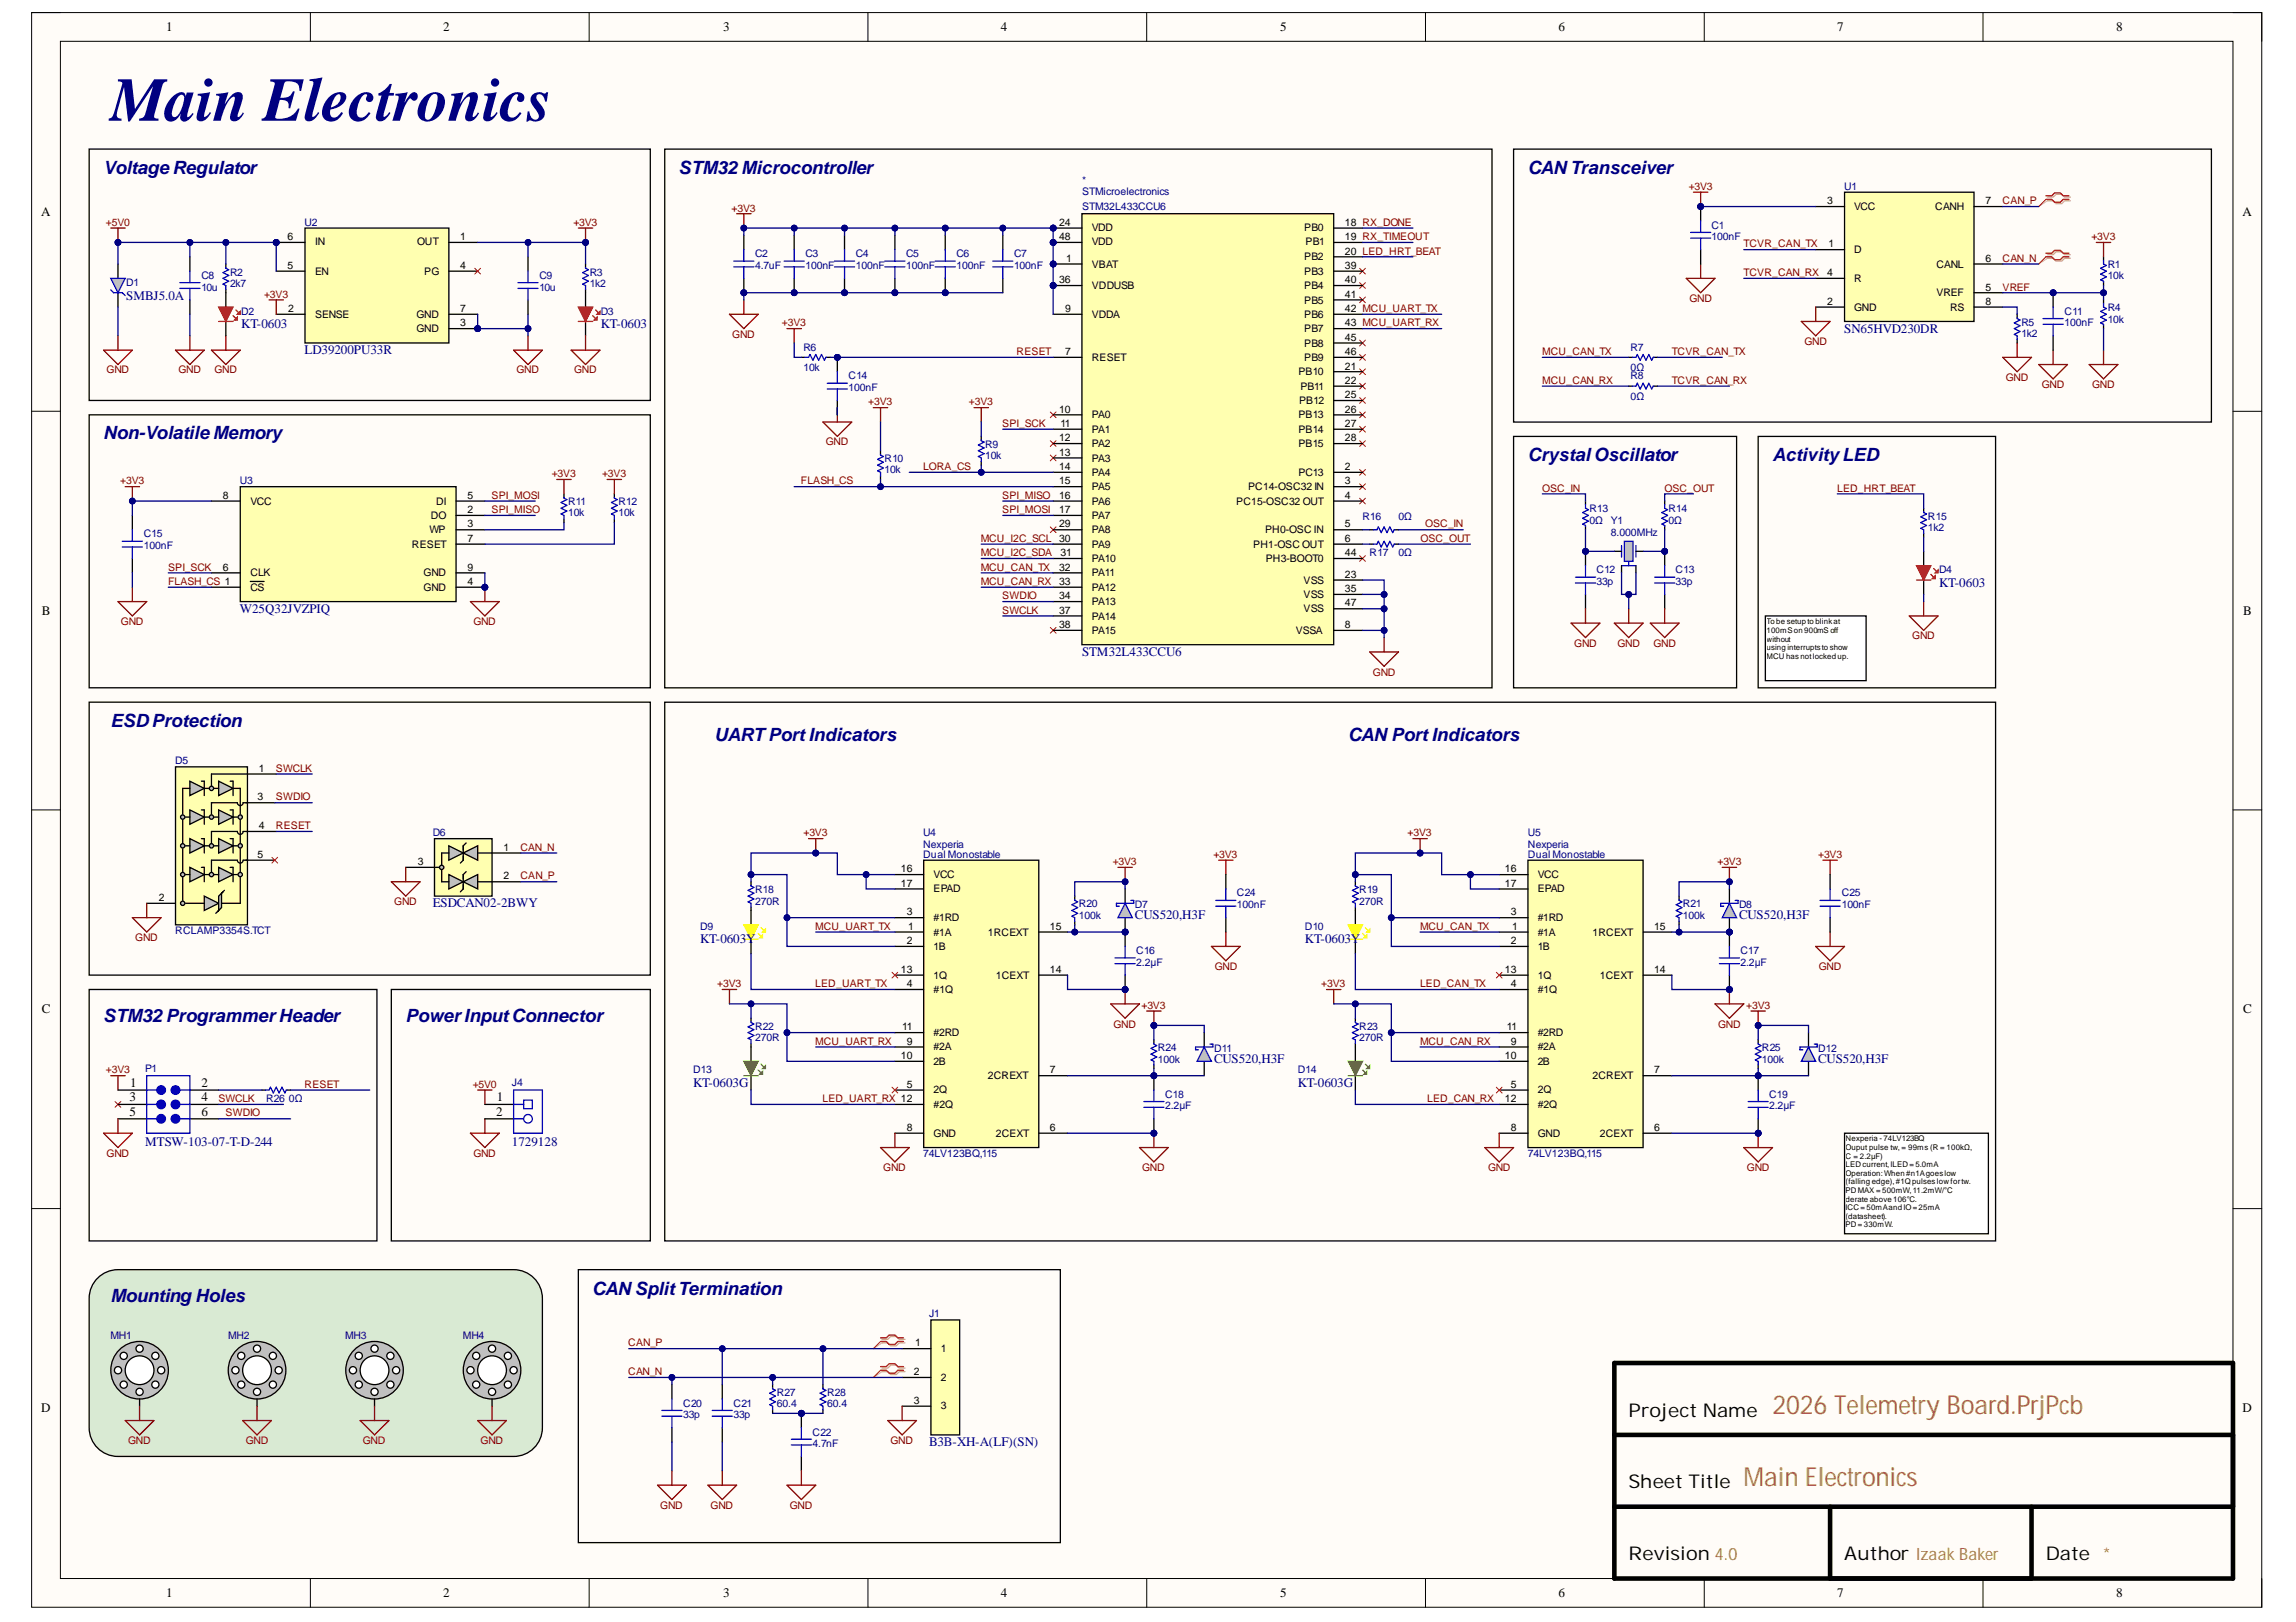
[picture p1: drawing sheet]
<svg xmlns="http://www.w3.org/2000/svg" width="297mm" height="210mm" viewBox="0 0 297 210" stroke-linecap="round" stroke-linejoin="round" font-family="sans-serif">
<defs><g id="words">
<text font-size="8" fill="#000080" x="14.3" y="15.6">Main Electronics</text>
<g font-size="3.4" fill="#bf9000">
<text x="229.3" y="183">2026 Telemetry Board.PrjPcb</text>
<text x="225.6" y="192.3">Main Electronics</text>
</g>
<g font-size="2.4" fill="#000080">
<text x="13.4" y="22.5">VoltageRegulator</text>
<text x="87.8" y="22.5">STM32Microcontroller</text>
<text x="197.7" y="22.5">CANTransceiver</text>
<text x="13.4" y="56.9">Non-VolatileMemory</text>
<text x="197.7" y="59.6">CrystalOscillator</text>
<text x="229.3" y="59.6">ActivityLED</text>
<text x="14.3" y="94">ESDProtection</text>
<text x="92.4" y="95.9">UARTPortIndicators</text>
<text x="174.4" y="95.9">CANPortIndicators</text>
<text x="13.4" y="132.2">STM32ProgrammerHeader</text>
<text x="52.4" y="132.2">PowerInputConnector</text>
<text x="76.6" y="167.5">CANSplitTermination</text>
<text x="14.3" y="168.5">Mounting Holes</text>
</g>
<g font-size="2.4">
<text x="210.7" y="183.3">Project Name</text>
<text x="210.7" y="192.6">Sheet Title</text>
<text x="210.7" y="201.9">Revision 4.0</text>
<text x="238.6" y="201.9">Author Izaak Baker</text>
<text x="264.7" y="201.9">Date</text>
</g>
<text font-size="2.2" fill="#bf9000" x="272.1" y="201.9">*</text>
<g font-size="1.7">
<text x="21.5" y="4.1">1</text>
<text x="57.3" y="4.1">2</text>
<text x="93.5" y="4.1">3</text>
<text x="129.5" y="4.1">4</text>
<text x="165.6" y="4.1">5</text>
<text x="201.6" y="4.1">6</text>
<text x="237.7" y="4.1">7</text>
<text x="273.8" y="4.1">8</text>
<text x="5.3" y="28">A</text>
<text x="290.1" y="28">A</text>
<text x="5.4" y="79.6">B</text>
<text x="290.2" y="79.6">B</text>
<text x="5.4" y="131.1">C</text>
<text x="290.2" y="131.1">C</text>
<text x="16.7" y="142.5">3</text>
<text x="16.8" y="140.7">1</text>
<text x="26.1" y="140.7">2</text>
<text x="26.1" y="142.5">4</text>
<text x="64.3" y="142.5">1</text>
<text x="16.7" y="144.4">5</text>
<text x="26.1" y="144.4">6</text>
<text x="64.2" y="144.4">2</text>
<text x="5.3" y="182.7">D</text>
<text x="290.1" y="182.7">D</text>
<text x="21.5" y="206.6">1</text>
<text x="57.3" y="206.6">2</text>
<text x="93.5" y="206.6">3</text>
<text x="129.5" y="206.6">4</text>
<text x="165.6" y="206.6">5</text>
<text x="201.6" y="206.6">6</text>
<text x="237.7" y="206.6">7</text>
<text x="273.8" y="206.6">8</text>
</g>
<g font-size="1.7" fill="#000080">
<text x="16.3" y="38.8">SMBJ5.0A</text>
<text x="31.2" y="42.5">KT-0603</text>
<text x="39.4" y="45.9">LD39200PU33R</text>
<text x="77.7" y="42.5">KT-0603</text>
<text x="238.6" y="43.1">SN65HVD230DR</text>
<text x="250.9" y="76">KT-0603</text>
<text x="31" y="79.3">W25Q32JVZPIQ</text>
<text x="140" y="84.9">STM32L433CCU6</text>
<text x="56" y="117.4">ESDCAN02-2BWY</text>
<text x="146.8" y="119">CUS520,H3F</text>
<text x="225" y="119">CUS520,H3F</text>
<text x="90.6" y="122.1">KT-0603Y</text>
<text x="168.8" y="122.1">KT-0603Y</text>
<text x="157.1" y="137.5">CUS520,H3F</text>
<text x="235.2" y="137.5">CUS520,H3F</text>
<text x="89.7" y="140.7">KT-0603G</text>
<text x="167.9" y="140.7">KT-0603G</text>
<text x="18.8" y="148.3">MTSW-103-07-T-D-244</text>
<text x="66.2" y="148.3">1729128</text>
<text x="120.2" y="187.1">B3B-XH-A(LF)(SN)</text>
</g>
<g font-size="1.4" fill="#000080">
<text x="140" y="23.8">*</text>
<text x="39.4" y="29.2">U2</text>
<text x="140" y="27.1">STM32L433CCU6</text>
<text x="140" y="25.3">STMicroelectronics</text>
<text x="221.4" y="29.6">C1</text>
<text x="238.6" y="24.6">U1</text>
<text x="29.8" y="35.7">R2</text>
<text x="76.3" y="35.7">R3</text>
<text x="97.7" y="34.8">4.7uF</text>
<text x="97.7" y="33.3">C2</text>
<text x="104.2" y="34.8">100nF</text>
<text x="104.2" y="33.3">C3</text>
<text x="110.7" y="34.8">100nF</text>
<text x="110.7" y="33.3">C4</text>
<text x="117.2" y="34.8">100nF</text>
<text x="117.2" y="33.3">C5</text>
<text x="123.7" y="34.8">100nF</text>
<text x="123.7" y="33.3">C6</text>
<text x="131.2" y="34.8">100nF</text>
<text x="131.2" y="33.3">C7</text>
<text x="221.4" y="31.1">100nF</text>
<text x="272.7" y="34.7">R1</text>
<text x="16.3" y="37">D1</text>
<text x="26.1" y="37.6">10u</text>
<text x="26.1" y="36.1">C8</text>
<text x="29.8" y="37.1">2k7</text>
<text x="31.2" y="40.7">D2</text>
<text x="69.8" y="37.6">10u</text>
<text x="69.8" y="36.1">C9</text>
<text x="76.3" y="37.1">1k2</text>
<text x="77.7" y="40.7">D3</text>
<text x="267.1" y="40.7">C11</text>
<text x="272.7" y="36.2">10k</text>
<text x="272.7" y="41.7">10k</text>
<text x="272.7" y="40.3">R4</text>
<text x="103.9" y="48">10k</text>
<text x="103.9" y="45.4">R6</text>
<text x="210.9" y="48">0Ω</text>
<text x="210.9" y="45.4">R7</text>
<text x="261.5" y="43.6">1k2</text>
<text x="261.5" y="42.2">R5</text>
<text x="267.1" y="42.2">100nF</text>
<text x="109.8" y="50.6">100nF</text>
<text x="109.8" y="49.1">C14</text>
<text x="210.9" y="51.7">0Ω</text>
<text x="210.9" y="49.1">R8</text>
<text x="114.4" y="59.8">R10</text>
<text x="127.5" y="59.4">10k</text>
<text x="127.5" y="58">R9</text>
<text x="31" y="62.7">U3</text>
<text x="73.5" y="65.4">R11</text>
<text x="80" y="65.4">R12</text>
<text x="114.4" y="61.3">10k</text>
<text x="18.6" y="71.1">100nF</text>
<text x="18.6" y="69.5">C15</text>
<text x="73.5" y="66.8">10k</text>
<text x="80" y="66.8">10k</text>
<text x="176.3" y="67.3">R16</text>
<text x="177.2" y="72">R17</text>
<text x="180.9" y="72">0Ω</text>
<text x="180.9" y="67.3">0Ω</text>
<text x="205.6" y="67.8">0Ω</text>
<text x="205.6" y="66.3">R13</text>
<text x="208.4" y="69.4">8.000MHz</text>
<text x="208.4" y="67.8">Y1</text>
<text x="215.9" y="67.8">0Ω</text>
<text x="215.9" y="66.3">R14</text>
<text x="249.4" y="68.7">1k2</text>
<text x="249.4" y="67.2">R15</text>
<text x="206.5" y="75.7">33p</text>
<text x="206.5" y="74.2">C12</text>
<text x="216.8" y="75.7">33p</text>
<text x="216.8" y="74.2">C13</text>
<text x="250.9" y="74.2">D4</text>
<text x="22.7" y="98.9">D5</text>
<text x="56" y="108.2">D6</text>
<text x="119.4" y="108.2">U4</text>
<text x="119.4" y="109.7">Nexperia</text>
<text x="119.4" y="111">Dual Monostable</text>
<text x="197.7" y="108.2">U5</text>
<text x="197.7" y="109.7">Nexperia</text>
<text x="197.7" y="111">Dual Monostable</text>
<text x="97.7" y="117.1">270R</text>
<text x="97.7" y="115.6">R18</text>
<text x="139.6" y="119">100k</text>
<text x="139.6" y="117.4">R20</text>
<text x="146.8" y="117.5">D7</text>
<text x="160" y="117.5">100nF</text>
<text x="160" y="116">C24</text>
<text x="175.8" y="117.1">270R</text>
<text x="175.8" y="115.6">R19</text>
<text x="217.7" y="119">100k</text>
<text x="217.7" y="117.4">R21</text>
<text x="225" y="117.5">D8</text>
<text x="238.3" y="117.5">100nF</text>
<text x="238.3" y="116">C25</text>
<text x="22.7" y="120.9">RCLAMP3354S.TCT</text>
<text x="90.6" y="120.3">D9</text>
<text x="147" y="124.9">2.2µF</text>
<text x="147" y="123.4">C16</text>
<text x="168.8" y="120.3">D10</text>
<text x="225.2" y="124.9">2.2µF</text>
<text x="225.2" y="123.4">C17</text>
<text x="97.7" y="134.7">270R</text>
<text x="97.7" y="133.2">R22</text>
<text x="149.8" y="137.5">100k</text>
<text x="149.8" y="136">R24</text>
<text x="157.1" y="136.1">D11</text>
<text x="175.8" y="134.7">270R</text>
<text x="175.8" y="133.2">R23</text>
<text x="227.9" y="137.5">100k</text>
<text x="227.9" y="136">R25</text>
<text x="235.2" y="136.1">D12</text>
<text x="18.8" y="138.7">P1</text>
<text x="34.4" y="142.6">R26</text>
<text x="37.4" y="142.6">0Ω</text>
<text x="66.2" y="140.6">J4</text>
<text x="89.7" y="138.9">D13</text>
<text x="150.7" y="143.5">2.2µF</text>
<text x="150.7" y="142.1">C18</text>
<text x="167.9" y="138.9">D14</text>
<text x="228.9" y="143.5">2.2µF</text>
<text x="228.9" y="142.1">C19</text>
<text x="119.4" y="149.7">74LV123BQ,115</text>
<text x="197.7" y="149.7">74LV123BQ,115</text>
<text x="14.3" y="173.3">MH1</text>
<text x="29.5" y="173.3">MH2</text>
<text x="44.7" y="173.3">MH3</text>
<text x="59.9" y="173.3">MH4</text>
<text x="120.2" y="170.5">J1</text>
<text x="88.4" y="183.5">33p</text>
<text x="88.4" y="182.1">C20</text>
<text x="94.9" y="183.5">33p</text>
<text x="94.9" y="182.1">C21</text>
<text x="100.5" y="182.1">60.4</text>
<text x="100.5" y="180.6">R27</text>
<text x="105.1" y="185.8">C22</text>
<text x="107" y="182.1">60.4</text>
<text x="107" y="180.6">R28</text>
<text x="105.1" y="187.2">4.7nF</text>
</g>
<g font-size="1.4" fill="#800000">
<text x="13.7" y="29.2">+5V0</text>
<text x="74.2" y="29.2">+3V3</text>
<text x="94.6" y="27.4">+3V3</text>
<text x="218.5" y="24.6">+3V3</text>
<text x="259.1" y="26.4">CAN_P</text>
<text x="225.6" y="32">TCVR_CAN_TX</text>
<text x="225.6" y="35.7">TCVR_CAN_RX</text>
<text x="259.1" y="33.9">CAN_N</text>
<text x="270.6" y="31.1">+3V3</text>
<text x="34.2" y="38.5">+3V3</text>
<text x="218.6" y="39">GND</text>
<text x="259.1" y="37.6">VREF</text>
<text x="94.7" y="43.7">GND</text>
<text x="101.2" y="42.2">+3V3</text>
<text x="131.5" y="46">RESET</text>
<text x="199.5" y="46">MCU_CAN_TX</text>
<text x="216.3" y="46">TCVR_CAN_TX</text>
<text x="233.4" y="44.6">GND</text>
<text x="13.8" y="48.3">GND</text>
<text x="23.1" y="48.3">GND</text>
<text x="27.7" y="48.3">GND</text>
<text x="66.8" y="48.3">GND</text>
<text x="74.3" y="48.3">GND</text>
<text x="112.3" y="52.5">+3V3</text>
<text x="125.3" y="52.5">+3V3</text>
<text x="199.5" y="49.7">MCU_CAN_RX</text>
<text x="216.3" y="49.7">TCVR_CAN_RX</text>
<text x="259.5" y="49.3">GND</text>
<text x="264.1" y="50.2">GND</text>
<text x="270.7" y="50.2">GND</text>
<text x="106.8" y="57.6">GND</text>
<text x="129.7" y="55.3">SPI_SCK</text>
<text x="15.6" y="62.7">+3V3</text>
<text x="63.6" y="64.5">SPI_MOSI</text>
<text x="71.4" y="61.8">+3V3</text>
<text x="77.9" y="61.8">+3V3</text>
<text x="103.6" y="62.7">FLASH_CS</text>
<text x="119.4" y="60.8">LORA_CS</text>
<text x="129.7" y="64.5">SPI_MISO</text>
<text x="199.5" y="63.6">OSC_IN</text>
<text x="215.3" y="63.6">OSC_OUT</text>
<text x="237.7" y="63.6">LED_HRT_BEAT</text>
<text x="63.6" y="66.4">SPI_MISO</text>
<text x="126.9" y="70.1">MCU_I2C_SCL</text>
<text x="126.9" y="72">MCU_I2C_SDA</text>
<text x="129.7" y="66.4">SPI_MOSI</text>
<text x="183.8" y="70.1">OSC_OUT</text>
<text x="184.4" y="68.3">OSC_IN</text>
<text x="21.7" y="73.8">SPI_SCK</text>
<text x="21.7" y="75.7">FLASH_CS 1</text>
<text x="126.9" y="73.8">MCU_CAN_TX</text>
<text x="126.9" y="75.7">MCU_CAN_RX</text>
<text x="129.7" y="77.6">SWDIO</text>
<text x="15.6" y="80.9">GND</text>
<text x="61.2" y="80.9">GND</text>
<text x="129.7" y="79.4">SWCLK</text>
<text x="203.7" y="83.7">GND</text>
<text x="209.3" y="83.7">GND</text>
<text x="213.9" y="83.7">GND</text>
<text x="247.4" y="82.7">GND</text>
<text x="177.6" y="87.4">GND</text>
<text x="35.7" y="99.9">SWCLK</text>
<text x="35.7" y="103.6">SWDIO</text>
<text x="35.7" y="107.3">RESET</text>
<text x="67.3" y="110.1">CAN_N</text>
<text x="67.3" y="113.8">CAN_P</text>
<text x="103.9" y="108.2">+3V3</text>
<text x="144" y="111.9">+3V3</text>
<text x="157" y="111">+3V3</text>
<text x="182.1" y="108.2">+3V3</text>
<text x="222.2" y="111.9">+3V3</text>
<text x="235.2" y="111">+3V3</text>
<text x="51" y="117.2">GND</text>
<text x="17.5" y="121.8">GND</text>
<text x="105.5" y="120.3">MCU_UART_TX</text>
<text x="157.2" y="125.5">GND</text>
<text x="183.7" y="120.3">MCU_CAN_TX</text>
<text x="235.3" y="125.5">GND</text>
<text x="92.8" y="127.7">+3V3</text>
<text x="105.5" y="127.7">LED_UART_TX</text>
<text x="147.7" y="130.5">+3V3</text>
<text x="170.9" y="127.7">+3V3</text>
<text x="183.7" y="127.7">LED_CAN_TX</text>
<text x="225.9" y="130.5">+3V3</text>
<text x="105.5" y="135.2">MCU_UART_RX</text>
<text x="144" y="133">GND</text>
<text x="183.7" y="135.2">MCU_CAN_RX</text>
<text x="222.3" y="133">GND</text>
<text x="13.7" y="138.9">+3V3</text>
<text x="28.3" y="142.6">SWCLK</text>
<text x="39.4" y="140.7">RESET</text>
<text x="61.2" y="140.7">+5V0</text>
<text x="106.4" y="142.6">LED_UART_RX 12</text>
<text x="184.6" y="142.6">LED_CAN_RX</text>
<text x="13.8" y="149.7">GND</text>
<text x="29.2" y="144.5">SWDIO</text>
<text x="61.2" y="149.7">GND</text>
<text x="114.3" y="151.6">GND</text>
<text x="147.8" y="151.6">GND</text>
<text x="192.5" y="151.6">GND</text>
<text x="226" y="151.6">GND</text>
<text x="81.3" y="174.2">CAN_P</text>
<text x="81.3" y="177.9">CAN_N</text>
<text x="16.6" y="186.9">GND</text>
<text x="31.8" y="186.9">GND</text>
<text x="46.9" y="186.9">GND</text>
<text x="62.2" y="186.9">GND</text>
<text x="115.2" y="186.9">GND</text>
<text x="85.4" y="195.2">GND</text>
<text x="91.9" y="195.2">GND</text>
<text x="102.2" y="195.2">GND</text>
</g>
<g font-size="1.4">
<text x="137" y="29.2">24</text>
<text x="141.3" y="29.9">VDD</text>
<text x="168.7" y="29.9">PB0</text>
<text x="174" y="29.2">18 RX_DONE</text>
<text x="236.4" y="26.4">3</text>
<text x="239.9" y="27.1">VCC</text>
<text x="250.4" y="27.1">CANH</text>
<text x="256.9" y="26.4">7</text>
<text x="37.2" y="34.8">5</text>
<text x="37.2" y="31.1">6</text>
<text x="40.8" y="35.6">EN</text>
<text x="40.8" y="31.8">IN</text>
<text x="54" y="31.8">OUT</text>
<text x="54.9" y="35.6">PG</text>
<text x="59.5" y="31.1">1</text>
<text x="59.5" y="34.8">4</text>
<text x="137" y="31.1">48</text>
<text x="138" y="33.9">1</text>
<text x="141.3" y="34.6">VBAT</text>
<text x="141.3" y="31.8">VDD</text>
<text x="168.7" y="33.7">PB2</text>
<text x="168.7" y="35.6">PB3</text>
<text x="168.9" y="31.8">PB1</text>
<text x="174" y="31.1">19 RX_TIMEOUT</text>
<text x="174" y="32.9">20 LED_HRT_BEAT</text>
<text x="174" y="34.8">39</text>
<text x="236.4" y="35.7">4</text>
<text x="236.6" y="32">1</text>
<text x="239.9" y="32.8">D</text>
<text x="250.5" y="34.6">CANL</text>
<text x="256.9" y="33.9">6</text>
<text x="37.3" y="40.4">2</text>
<text x="40.8" y="41.1">SENSE</text>
<text x="53.9" y="41.1">GND</text>
<text x="59.5" y="40.4">7</text>
<text x="137" y="36.7">36</text>
<text x="137.8" y="40.4">9</text>
<text x="141.3" y="41.1">VDDA</text>
<text x="141.3" y="37.4">VDDUSB</text>
<text x="168.7" y="37.4">PB4</text>
<text x="168.7" y="39.3">PB5</text>
<text x="168.7" y="41.1">PB6</text>
<text x="174" y="36.7">40</text>
<text x="174" y="38.5">41</text>
<text x="174" y="40.4">42 MCU_UART_TX</text>
<text x="236.4" y="39.5">2</text>
<text x="239.9" y="40.2">GND</text>
<text x="239.9" y="36.5">R</text>
<text x="250.5" y="38.4">VREF</text>
<text x="252.3" y="40.2">RS</text>
<text x="256.9" y="37.6">5</text>
<text x="256.9" y="39.5">8</text>
<text x="53.9" y="43">GND</text>
<text x="59.5" y="42.2">3</text>
<text x="137.8" y="46">7</text>
<text x="141.3" y="46.7">RESET</text>
<text x="168.7" y="43">PB7</text>
<text x="168.7" y="44.9">PB8</text>
<text x="168.7" y="46.7">PB9</text>
<text x="174" y="47.8">21</text>
<text x="174" y="42.2">43 MCU_UART_RX</text>
<text x="174" y="44.1">45</text>
<text x="174" y="46">46</text>
<text x="137" y="53.4">10</text>
<text x="168" y="48.6">PB10</text>
<text x="168.1" y="52.3">PB12</text>
<text x="168.2" y="50.4">PB11</text>
<text x="174" y="49.7">22</text>
<text x="174" y="51.5">25</text>
<text x="174" y="53.4">26</text>
<text x="137" y="57.1">12</text>
<text x="137" y="59">13</text>
<text x="137.2" y="55.3">11</text>
<text x="141.3" y="54.2">PA0</text>
<text x="141.3" y="56">PA1</text>
<text x="141.3" y="57.9">PA2</text>
<text x="141.3" y="59.7">PA3</text>
<text x="168" y="54.2">PB13</text>
<text x="168" y="56">PB14</text>
<text x="168" y="57.9">PB15</text>
<text x="174" y="55.3">27</text>
<text x="174" y="57.1">28</text>
<text x="28.8" y="64.5">8</text>
<text x="32.4" y="65.3">VCC</text>
<text x="56.4" y="65.3">DI</text>
<text x="60.5" y="64.5">5</text>
<text x="137" y="60.8">14</text>
<text x="137" y="62.7">15</text>
<text x="137" y="64.5">16</text>
<text x="141.3" y="61.6">PA4</text>
<text x="141.3" y="63.4">PA5</text>
<text x="141.3" y="65.3">PA6</text>
<text x="159.9" y="65.3">PC15-OSC32 OUT</text>
<text x="161.5" y="63.4">PC14-OSC32 IN</text>
<text x="168" y="61.6">PC13</text>
<text x="174" y="60.8">2</text>
<text x="174" y="62.7">3</text>
<text x="174" y="64.5">4</text>
<text x="53.3" y="70.9">RESET</text>
<text x="55.6" y="69">WP</text>
<text x="55.7" y="67.2">DO</text>
<text x="60.5" y="66.4">2</text>
<text x="60.5" y="68.3">3</text>
<text x="60.5" y="70.1">7</text>
<text x="137" y="66.4">17</text>
<text x="137" y="68.3">29</text>
<text x="137" y="70.1">30</text>
<text x="137.2" y="72">31</text>
<text x="141.3" y="67.2">PA7</text>
<text x="141.3" y="69">PA8</text>
<text x="141.3" y="70.9">PA9</text>
<text x="162.1" y="70.9">PH1-OSC OUT</text>
<text x="163.7" y="69">PH0-OSC IN</text>
<text x="174" y="68.3">5</text>
<text x="174" y="70.1">6</text>
<text x="174" y="72">44</text>
<text x="28.8" y="73.8">6</text>
<text x="32.4" y="76.5">CS</text>
<text x="32.4" y="74.6">CLK</text>
<text x="54.8" y="74.6">GND</text>
<text x="54.8" y="76.5">GND</text>
<text x="60.5" y="73.8">9</text>
<text x="60.5" y="75.7">4</text>
<text x="137" y="73.8">32</text>
<text x="137" y="75.7">33</text>
<text x="137" y="77.6">34</text>
<text x="141.3" y="72.7">PA10</text>
<text x="141.3" y="74.6">PA11</text>
<text x="141.3" y="76.5">PA12</text>
<text x="163.7" y="72.7">PH3-BOOT0</text>
<text x="168.7" y="75.5">VSS</text>
<text x="168.7" y="77.4">VSS</text>
<text x="174" y="74.8">23</text>
<text x="174" y="76.6">35</text>
<text x="137" y="79.4">37</text>
<text x="137" y="81.3">38</text>
<text x="141.3" y="78.3">PA13</text>
<text x="141.3" y="80.2">PA14</text>
<text x="141.3" y="82">PA15</text>
<text x="167.6" y="82">VSSA</text>
<text x="168.7" y="79.2">VSS</text>
<text x="174" y="81.3">8</text>
<text x="174" y="78.5">47</text>
<text x="33.5" y="99.9">1</text>
<text x="33.3" y="103.6">3</text>
<text x="33.5" y="107.3">4</text>
<text x="33.3" y="111">5</text>
<text x="54" y="111.9">3</text>
<text x="65.1" y="110.1">1</text>
<text x="65.1" y="113.8">2</text>
<text x="116.6" y="112.9">16</text>
<text x="120.8" y="113.6">VCC</text>
<text x="194.7" y="112.9">16</text>
<text x="198.9" y="113.6">VCC</text>
<text x="20.6" y="116.6">2</text>
<text x="116.6" y="114.7">17</text>
<text x="117.3" y="118.4">3</text>
<text x="120.8" y="119.2">#1RD</text>
<text x="120.8" y="115.5">EPAD</text>
<text x="194.7" y="114.7">17</text>
<text x="195.5" y="118.4">3</text>
<text x="198.9" y="119.2">#1RD</text>
<text x="198.9" y="115.5">EPAD</text>
<text x="116.6" y="125.9">13</text>
<text x="117.3" y="122.2">2</text>
<text x="117.5" y="120.3">1</text>
<text x="120.8" y="121.1">#1A</text>
<text x="120.8" y="122.9">1B</text>
<text x="127.8" y="121.1">1RCEXT</text>
<text x="135.8" y="125.9">14</text>
<text x="135.8" y="120.3">15</text>
<text x="194.7" y="125.9">13</text>
<text x="195.5" y="122.2">2</text>
<text x="195.6" y="120.3">1</text>
<text x="198.9" y="121.1">#1A</text>
<text x="198.9" y="122.9">1B</text>
<text x="206" y="121.1">1RCEXT</text>
<text x="214" y="125.9">14</text>
<text x="214" y="120.3">15</text>
<text x="117.3" y="127.7">4</text>
<text x="120.8" y="128.5">#1Q</text>
<text x="120.8" y="126.6">1Q</text>
<text x="128.8" y="126.6">1CEXT</text>
<text x="195.5" y="127.7">4</text>
<text x="198.9" y="128.5">#1Q</text>
<text x="198.9" y="126.6">1Q</text>
<text x="207" y="126.6">1CEXT</text>
<text x="116.6" y="137">10</text>
<text x="116.7" y="133.3">11</text>
<text x="117.3" y="135.2">9</text>
<text x="120.8" y="135.9">#2A</text>
<text x="120.8" y="137.8">2B</text>
<text x="120.8" y="134.1">#2RD</text>
<text x="194.7" y="137">10</text>
<text x="195" y="133.3">11</text>
<text x="195.5" y="135.2">9</text>
<text x="198.9" y="135.9">#2A</text>
<text x="198.9" y="137.8">2B</text>
<text x="198.9" y="134.1">#2RD</text>
<text x="117.3" y="140.7">5</text>
<text x="120.8" y="141.5">2Q</text>
<text x="120.8" y="143.4">#2Q</text>
<text x="127.8" y="139.6">2CREXT</text>
<text x="135.8" y="138.9">7</text>
<text x="194.7" y="142.6">12</text>
<text x="195.5" y="140.7">5</text>
<text x="198.9" y="141.5">2Q</text>
<text x="198.9" y="143.4">#2Q</text>
<text x="206" y="139.6">2CREXT</text>
<text x="214" y="138.9">7</text>
<text x="117.3" y="146.3">8</text>
<text x="120.8" y="147.1">GND</text>
<text x="128.8" y="147.1">2CEXT</text>
<text x="135.8" y="146.3">6</text>
<text x="195.5" y="146.3">8</text>
<text x="198.9" y="147.1">GND</text>
<text x="207" y="147.1">2CEXT</text>
<text x="214" y="146.3">6</text>
<text x="118.2" y="177.9">2</text>
<text x="118.4" y="174.2">1</text>
<text x="121.7" y="175">1</text>
<text x="121.7" y="178.7">2</text>
<text x="118.2" y="181.6">3</text>
<text x="121.7" y="182.4">3</text>
</g>
<g font-size="1">
<text x="228.5" y="80.8">To be setup to blinkat</text>
<text x="228.5" y="81.9">100mSon 900mS off</text>
<text x="228.5" y="83">without</text>
<text x="228.5" y="84.1">using interruptsto show</text>
<text x="228.5" y="85.2">MCU hasnotlocked up.</text>
<text x="238.8" y="147.7">Nexperia -74LV123BQ</text>
<text x="238.8" y="148.9">Ouput pulse tw, = 99ms (R = 100kΩ,</text>
<text x="238.8" y="150">C = 2.2μF)</text>
<text x="238.8" y="151.1">LED current,ILED =5.0mA</text>
<text x="238.8" y="152.2">Operation:When #n1Agoeslow</text>
<text x="238.8" y="153.3">(falling edge),#1Qpulseslow fortw.</text>
<text x="238.8" y="154.4">PD MAX =500mW,11.2mW/°C</text>
<text x="238.8" y="155.5">derate above 106°C.</text>
<text x="238.8" y="156.6">ICC =50mAand IO=25mA</text>
<text x="238.8" y="157.7">(datasheet).</text>
<text x="238.8" y="158.8">PD =330mW.</text>
</g>
</g></defs>
<path d="M4.1 1.6h288.5v206.4h-288.5z" fill-rule="evenodd" fill="#fffcf8"/>
<path d="M4.1 1.6h288.5v206.4h-288.5z" fill="none" stroke="#000" stroke-width=".13"/>
<path d="M7.8 5.3h281.1v199h-281.1z" fill-rule="evenodd" fill="#fffcf8"/>
<g fill="none" stroke="#000" stroke-width=".13">
<path d="M4.1 1.6h3.7M7.8 5.3h281.1v199h-281.1zM40.2 1.6v3.7M76.2 1.6v3.7M112.3 1.6v3.7M148.3 1.6v3.7M184.4 1.6v3.7M220.5 1.6v3.7M256.5 1.6v3.7M288.9 1.6h3.7v3.7M4.1 53.2h3.7M288.9 53.2h3.7"/>
<path d="M4.1 104.8h3.7M288.9 104.8h3.7M4.1 156.4h3.7M288.9 156.4h3.7M40.2 204.3v3.7M76.2 204.3v3.7M112.3 204.3v3.7M148.4 204.3v3.7M184.4 204.3v3.7M220.5 204.3v3.7M256.5 204.3v3.7M292.6 204.3v3.7"/>
</g>
<path d="M208.9 176.4h80v27.9h-80zM208.9 185.7h80M208.9 195h80M236.8 195v9.3M262.8 195v9.3" fill="none" stroke="#000" stroke-width=".59"/>
<path d="M12.6 165.4a3.7 3.7 0 0 1 2.7-1.1h51.1a3.7 3.7 0 0 1 3.8 3.7v16.8a3.7 3.7 0 0 1-3.8 3.7h-51.1a3.7 3.7 0 0 1-3.8-3.7v-16.8a3.7 3.7 0 0 1 1.1-2.6z" fill="#d9ead3"/>
<path d="M12.6 165.4a3.7 3.7 0 0 1 2.7-1.1h51.1a3.7 3.7 0 0 1 3.8 3.7v16.8a3.7 3.7 0 0 1-3.8 3.7h-51.1a3.7 3.7 0 0 1-3.8-3.7v-16.8a3.7 3.7 0 0 1 1.1-2.6z" fill="none" stroke="#000" stroke-width=".17"/>
<path d="M95.3 27.7h1.9M96.2 27.7v1.8M96.2 38.8v1.9M94.4 40.7h3.7l-1.9 1.8zM177.2 84.4h3.7l-1.8 1.8zM179.1 82.5v1.9" fill="none" stroke="#800000" stroke-width=".17"/>
<circle cx="96.2" cy="29.5" r=".37" fill="#000080"/>
<circle cx="96.2" cy="29.5" r=".37" fill="none" stroke="#000080" stroke-width=".13"/>
<circle cx="96.2" cy="37.9" r=".37" fill="#000080"/>
<circle cx="96.2" cy="37.9" r=".37" fill="none" stroke="#000080" stroke-width=".13"/>
<path d="M96.2 36v1.9" fill="none" stroke="#000" stroke-width=".17"/>
<circle cx="96.2" cy="37.9" r=".37" fill="#000080"/>
<circle cx="96.2" cy="37.9" r=".37" fill="none" stroke="#000080" stroke-width=".13"/>
<path d="M96.2 30.4v1.9M103.7 46.2h.4M106.9 46.2h.5M113.9 58.3v.5M126.9 56.5v.4M126.9 59.7v.5M113.9 61.6v.4M177.2 70.4h.5M177.2 68.6h.5M180.5 70.4h.4M180.5 68.6h.4" fill="none" stroke="#000" stroke-width=".17"/>
<path d="M94.9 34.5h2.6M94.9 33.8h2.6M96.2 32.3v1.5M96.2 34.5v1.5M104.1 46.2h.5l.2-.3 .4 .7 .3-.7 .4 .7 .4-.7 .4 .7 .1-.4h.1M113.9 58.8v.1l.4 .2-.8 .3 .8 .4-.8 .4 .8 .4-.8 .3 .4 .2v.5M126.9 56.9v.1l.4 .2-.7 .4 .7 .4-.7 .3 .7 .4-.7 .4 .3 .2v.4M177.7 70.4h.4l.2-.4 .4 .8 .4-.8 .3 .8 .4-.8 .4 .8 .2-.4h.1M177.7 68.6h.4l.2-.4 .4 .7 .4-.7 .3 .7 .4-.7 .4 .7 .2-.3h.1" fill="none" stroke="#00f" stroke-width=".17"/>
<path d="M101.8 42.5h1.9M102.7 42.5v1.9M106.5 54.6h3.7l-1.9 1.9zM108.3 52.8v1.8M113 52.8h1.8M113.9 52.8v1.8M126 52.8h1.9M126.9 52.8v1.8" fill="none" stroke="#800000" stroke-width=".17"/>
<g fill="none" stroke="#f00" stroke-width=".13">
<path d="M175.9 34.7l.7 .8M175.9 36.6l.7 .7M175.9 38.4l.7 .8M176.6 34.7l-.7 .8M176.6 36.6l-.7 .7M176.6 38.4l-.7 .8M135.9 53.3l.7 .8M135.9 57l.7 .8M135.9 58.9l.7 .7M136.6 53.3l-.7 .8M136.6 57l-.7 .8M136.6 58.9l-.7 .7"/>
<path d="M175.9 44l.7 .8M175.9 45.9l.7 .7M175.9 49.6l.7 .7M175.9 51.5l.7 .7M175.9 53.3l.7 .8M175.9 55.2l.7 .7M175.9 57l.7 .8M175.9 47.7l.7 .8M176.6 44l-.7 .8M176.6 45.9l-.7 .7M176.6 49.6l-.7 .7M176.6 51.5l-.7 .7"/>
<path d="M176.6 53.3l-.7 .8M176.6 55.2l-.7 .7M176.6 57l-.7 .8M176.6 47.7l-.7 .8M135.9 68.2l.7 .7M136.6 68.2l-.7 .7M175.9 60.8l.7 .7M175.9 62.6l.7 .8M175.9 64.5l.7 .7M175.9 71.9l.7 .7M176.6 60.8l-.7 .7M176.6 62.6l-.7 .8"/>
<path d="M176.6 64.5l-.7 .7M176.6 71.9l-.7 .7M135.9 81.2l.7 .7M136.6 81.2l-.7 .7"/>
</g>
<circle cx="35.7" cy="31.4" r=".37" fill="#000080"/>
<circle cx="35.7" cy="31.4" r=".37" fill="none" stroke="#000080" stroke-width=".13"/>
<circle cx="61.8" cy="42.5" r=".37" fill="#000080"/>
<circle cx="61.8" cy="42.5" r=".37" fill="none" stroke="#000080" stroke-width=".13"/>
<path d="M39.5 29.5h18.6v14.9h-18.6z" fill-rule="evenodd" fill="#ffffb0"/>
<path d="M35.7 35.1h3.8M35.7 31.4h3.8M39.5 29.5h18.6v14.9h-18.6zM58.1 40.7h3.7" fill="none" stroke="#000" stroke-width=".17"/>
<circle cx="35.7" cy="31.4" r=".37" fill="#000080"/>
<circle cx="35.7" cy="31.4" r=".37" fill="none" stroke="#000080" stroke-width=".13"/>
<path d="M58.1 31.4h3.7M58.1 35.1h3.7M35.7 40.7h3.8M58.1 42.5h3.7" fill="none" stroke="#000" stroke-width=".17"/>
<circle cx="61.8" cy="42.5" r=".37" fill="#000080"/>
<circle cx="61.8" cy="42.5" r=".37" fill="none" stroke="#000080" stroke-width=".13"/>
<path d="M14.3 29.5h1.9M15.3 29.5v1.9" fill="none" stroke="#800000" stroke-width=".17"/>
<circle cx="15.3" cy="31.4" r=".37" fill="#000080"/>
<circle cx="15.3" cy="31.4" r=".37" fill="none" stroke="#000080" stroke-width=".13"/>
<path d="M15.3 34.2v1.8M15.3 37.9v1.8" fill="none" stroke="#000" stroke-width=".17"/>
<path d="M14.3 36h1.9l-.9 1.9z" fill-rule="evenodd" fill="#c0c0c0"/>
<path d="M14.3 36h1.9l-.9 1.9zM14.3 37.5l.4 .4h1.1l.4 .4M23.3 37.3h2.6M23.3 36.6h2.6M24.6 35.1v1.5M24.6 37.3v1.5M29.2 34.6v.1l.4 .2-.8 .4 .8 .3-.8 .4 .8 .4-.8 .4 .4 .2v.4M67 37.3h2.6M67 36.6h2.6M68.3 35.1v1.5M68.3 37.3v1.5" fill="none" stroke="#00f" stroke-width=".17"/>
<path d="M34.8 38.8h1.9M35.7 38.8v1.9M74.8 29.5h1.9M75.8 29.5v1.9M13.4 45.3h3.7l-1.8 1.9zM15.3 43.5v1.8M22.7 45.3h3.7l-1.8 1.9zM24.6 43.5v1.8M27.4 45.3h3.7l-1.9 1.9zM29.2 43.5v1.8M66.4 45.3h3.8l-1.9 1.9zM68.3 43.5v1.8" fill="none" stroke="#800000" stroke-width=".17"/>
<path d="M24.6 33.2v1.9M24.6 38.8v1.9M29.2 34.2v.4M29.2 37.4v.5M68.3 33.2v1.9M68.3 38.8v1.9" fill="none" stroke="#000" stroke-width=".17"/>
<circle cx="75.8" cy="31.4" r=".37" fill="#000080"/>
<circle cx="75.8" cy="31.4" r=".37" fill="none" stroke="#000080" stroke-width=".13"/>
<path d="M75.8 34.2v.4M75.8 37.4v2.3M75.8 41.6v1.9" fill="none" stroke="#000" stroke-width=".17"/>
<path d="M75.8 34.6v.1l.3 .2-.7 .4 .7 .3-.7 .4 .7 .4-.7 .4 .4 .2v.4" fill="none" stroke="#00f" stroke-width=".17"/>
<path d="M74.8 41.6h1.9" fill="none" stroke="#f00" stroke-width=".17"/>
<path d="M74.8 39.7h1.9l-.9 1.9z" fill-rule="evenodd" fill="#f00"/>
<path d="M74.8 39.7h1.9l-.9 1.9z" fill="none" stroke="#f00" stroke-width=".17"/>
<path d="M77.2 40.7l.4-.4v.4z" fill="#f00"/>
<path d="M77.1 40.1l.3 .4M77.2 40.7l.4-.4v.4z" fill="none" stroke="#f00" stroke-width=".17"/>
<path d="M77.2 41v.4h-.3z" fill="#f00"/>
<path d="M28.3 41.6h1.9M76.7 40.9l.4 .3M77.2 41v.4h-.3z" fill="none" stroke="#f00" stroke-width=".17"/>
<path d="M73.9 45.3h3.7l-1.8 1.9zM75.8 43.5v1.8" fill="none" stroke="#800000" stroke-width=".17"/>
<path d="M29.2 37.9v1.8M29.2 41.6v1.9" fill="none" stroke="#000" stroke-width=".17"/>
<path d="M28.3 39.7h1.9l-1 1.9z" fill-rule="evenodd" fill="#f00"/>
<path d="M28.3 39.7h1.9l-1 1.9z" fill="none" stroke="#f00" stroke-width=".17"/>
<path d="M30.7 40.7l.4-.4v.4z" fill="#f00"/>
<path d="M30.5 40.1l.4 .4M30.7 40.7l.4-.4v.4z" fill="none" stroke="#f00" stroke-width=".17"/>
<path d="M30.7 41v.4h-.4z" fill="#f00"/>
<path d="M30.2 40.9l.3 .3M30.7 41v.4h-.4z" fill="none" stroke="#f00" stroke-width=".17"/>
<path d="M61.4 34.7l.8 .8M62.2 34.7l-.8 .8" fill="none" stroke="#f00" stroke-width=".13"/>
<path d="M11.5 19.3h72.6v32.5h-72.6zM86 19.3h107v69.7h-107z" fill="none" stroke="#000" stroke-width=".17"/>
<path d="M238.6 24.9h16.8v16.7h-16.8z" fill-rule="evenodd" fill="#ffffb0"/>
<path d="M234.9 32.3h3.7M234.9 39.7h3.7M234.9 26.7h3.7M234.9 36h3.7M238.6 24.9h16.8v16.7h-16.8zM255.4 39.7h3.7M255.4 26.7h3.7M255.4 37.9h3.7M255.4 34.2h3.7" fill="none" stroke="#000" stroke-width=".17"/>
<path d="M218.2 36h3.7l-1.9 1.9zM219.1 24.9h1.8M220 24.9v1.8M220 34.2v1.8" fill="none" stroke="#800000" stroke-width=".17"/>
<circle cx="220" cy="26.7" r=".37" fill="#000080"/>
<circle cx="220" cy="26.7" r=".37" fill="none" stroke="#000080" stroke-width=".13"/>
<path d="M234.9 39.7v1.9M271.2 31.4h1.9M272.1 31.4v1.8M233 41.6h3.8l-1.9 1.9zM259.1 46.2h3.7l-1.8 1.9zM261 44.4v1.8M270.3 47.2h3.7l-1.9 1.8zM272.1 45.3v1.9" fill="none" stroke="#800000" stroke-width=".17"/>
<g fill="none" stroke="#000" stroke-width=".17">
<path d="M195.8 19.3h90.3v35.3h-90.3zM272.1 33.2v.5M272.1 36.5v.5M272.1 38.8v.5M210.7 46.2h.5M210.7 50h.5M214 46.2h.4M214 50h.4M261 40.7v.4M261 43.9v.5M272.1 42.1v.4M248.9 71.3v1.9"/>
<path d="M248.9 75.1v1.8"/>
</g>
<path d="M272.1 33.7v.5l.4 .2-.7 .3 .7 .4-.7 .4 .7 .3-.7 .4 .3 .2v.1M272.1 39.3v.4l.4 .2-.7 .4 .7 .4-.7 .3 .7 .4-.7 .4 .3 .2v.1M211.2 46.2h.4l.2-.3 .4 .7 .4-.7 .3 .7 .4-.7 .4 .7 .2-.4h.1M211.2 50h.4l.2-.4 .4 .7 .4-.7 .3 .7 .4-.7 .4 .7 .2-.3h.1M261 41.1v.1l.3 .2-.7 .4 .7 .4-.7 .3 .7 .4-.7 .4 .4 .2v.4" fill="none" stroke="#00f" stroke-width=".17"/>
<path d="M247.9 75.1h1.9" fill="none" stroke="#f00" stroke-width=".17"/>
<path d="M247.9 73.2h1.9l-.9 1.9z" fill-rule="evenodd" fill="#f00"/>
<path d="M247.9 73.2h1.9l-.9 1.9z" fill="none" stroke="#f00" stroke-width=".17"/>
<path d="M250.4 74.1l.3-.3v.3z" fill="#f00"/>
<path d="M250.2 73.6l.3 .4M250.4 74.1l.3-.3v.3z" fill="none" stroke="#f00" stroke-width=".17"/>
<path d="M250 74.9l.4-.4v.4z" fill="#f00"/>
<path d="M249.8 74.3l.4 .4M250 74.9l.4-.4v.4z" fill="none" stroke="#f00" stroke-width=".17"/>
<path d="M248.9 65.8v.4M248.9 69v.5" fill="none" stroke="#000" stroke-width=".17"/>
<path d="M248.9 66.2v.1l.3 .2-.7 .4 .7 .4-.7 .3 .7 .4-.7 .4 .4 .2v.4" fill="none" stroke="#00f" stroke-width=".17"/>
<path d="M228.4 79.7h13v8.4h-13z" fill-rule="evenodd" fill="#fff"/>
<path d="M228.4 79.7h13v8.4h-13z" fill="none" stroke="#000" stroke-width=".17"/>
<path d="M247 79.7h3.7l-1.8 1.9zM248.9 77.9v1.8" fill="none" stroke="#800000" stroke-width=".17"/>
<path d="M210.2 70h1.1v2.6h-1.1z" fill-rule="evenodd" fill="#c0c0c0"/>
<path d="M205.1 65.3v.5l.4 .2-.8 .3 .8 .4-.8 .4 .8 .3-.8 .4 .4 .2v.1M209.8 70.6v1.5M209.8 73.2h1.8M210.2 70h1.1v2.6h-1.1zM210.7 72.6v.6M211.6 70.6v1.5M215.4 65.3v.5l.3 .2-.7 .3 .7 .4-.7 .4 .7 .3-.7 .4 .4 .2v.1" fill="none" stroke="#00f" stroke-width=".17"/>
<path d="M205.1 64.8v.5M205.1 68.1v.5M208.9 71.3h.9M209.8 73.2v.9M211.6 71.3h1M211.6 73.2v.9M215.4 64.8v.5M215.4 68.1v.5" fill="none" stroke="#000" stroke-width=".17"/>
<circle cx="205.1" cy="71.3" r=".37" fill="#000080"/>
<circle cx="205.1" cy="71.3" r=".37" fill="none" stroke="#000080" stroke-width=".13"/>
<path d="M205.1 71.3v1.9M205.1 76.9v1.9" fill="none" stroke="#000" stroke-width=".17"/>
<circle cx="205.1" cy="71.3" r=".37" fill="#000080"/>
<circle cx="205.1" cy="71.3" r=".37" fill="none" stroke="#000080" stroke-width=".13"/>
<path d="M203.8 75.4h2.6M203.8 74.7h2.6M205.1 73.2v1.5M205.1 75.4v1.5" fill="none" stroke="#00f" stroke-width=".17"/>
<circle cx="215.4" cy="71.3" r=".37" fill="#000080"/>
<circle cx="215.4" cy="71.3" r=".37" fill="none" stroke="#000080" stroke-width=".13"/>
<path d="M215.4 71.3v1.9M215.4 76.9v1.9" fill="none" stroke="#000" stroke-width=".17"/>
<circle cx="215.4" cy="71.3" r=".37" fill="#000080"/>
<circle cx="215.4" cy="71.3" r=".37" fill="none" stroke="#000080" stroke-width=".13"/>
<path d="M214.1 75.4h2.6M214.1 74.7h2.6M215.4 73.2v1.5M215.4 75.4v1.5" fill="none" stroke="#00f" stroke-width=".17"/>
<path d="M205.1 78.8v1.8M210.7 78.8v1.8M215.4 78.8v1.8M203.3 80.6h3.7l-1.9 1.9zM208.9 80.6h3.7l-1.9 1.9zM213.5 80.6h3.7l-1.8 1.9z" fill="none" stroke="#800000" stroke-width=".17"/>
<path d="M195.8 56.5h28.9v32.5h-28.9zM227.5 56.5h30.7v32.5h-30.7z" fill="none" stroke="#000" stroke-width=".17"/>
<circle cx="62.7" cy="76" r=".37" fill="#000080"/>
<circle cx="62.7" cy="76" r=".37" fill="none" stroke="#000080" stroke-width=".13"/>
<path d="M31.1 63h27.9v14.9h-27.9z" fill-rule="evenodd" fill="#ffffb0"/>
<path d="M27.4 64.8h3.7M31.1 63h27.9v14.9h-27.9zM59 74.1h3.7M59 76h3.7" fill="none" stroke="#000" stroke-width=".17"/>
<circle cx="62.7" cy="76" r=".37" fill="#000080"/>
<circle cx="62.7" cy="76" r=".37" fill="none" stroke="#000080" stroke-width=".13"/>
<path d="M27.4 76h3.7M27.4 74.1h3.7M32.4 75.2h1.8M59 66.7h3.7M59 68.6h3.7M59 64.8h3.7M59 70.4h3.7" fill="none" stroke="#000" stroke-width=".17"/>
<path d="M16.2 63h1.9M17.1 63v1.8" fill="none" stroke="#800000" stroke-width=".17"/>
<circle cx="17.1" cy="64.8" r=".37" fill="#000080"/>
<circle cx="17.1" cy="64.8" r=".37" fill="none" stroke="#000080" stroke-width=".13"/>
<path d="M15.3 77.9h3.7l-1.9 1.8zM17.1 76v1.9M60.9 77.9h3.7l-1.9 1.8zM62.7 76v1.9M72 62h1.9M73 62v1.9M78.5 62h1.9M79.5 62v1.9" fill="none" stroke="#800000" stroke-width=".17"/>
<path d="M73 63.9v.5M73 67.2v.4M79.5 63.9v.5M79.5 67.2v.4" fill="none" stroke="#000" stroke-width=".17"/>
<path d="M73 64.4v.1l.3 .2-.7 .3 .7 .4-.7 .4 .7 .3-.7 .4 .4 .2v.5M79.5 64.4v.1l.3 .2-.7 .3 .7 .4-.7 .4 .7 .3-.7 .4 .4 .2v.5" fill="none" stroke="#00f" stroke-width=".17"/>
<circle cx="62.7" cy="76" r=".37" fill="#000080"/>
<circle cx="62.7" cy="76" r=".37" fill="none" stroke="#000080" stroke-width=".13"/>
<path d="M11.5 53.7h72.6v35.3h-72.6zM11.5 128h37.3v32.6h-37.3zM50.6 128h33.5v32.6h-33.5zM33.9 141.1h.4M37.1 141.1h.5" fill="none" stroke="#000" stroke-width=".17"/>
<path d="M34.3 141.1h.5l.2-.4 .4 .7 .3-.7 .4 .7 .4-.7 .4 .7 .1-.3h.1" fill="none" stroke="#00f" stroke-width=".17"/>
<path d="M14.9 142.6l.7 .7M15.6 142.6l-.7 .7" fill="none" stroke="#f00" stroke-width=".13"/>
<path d="M14.3 139.2h1.9M15.3 139.2v1.9M60.9 146.6h3.7l-1.9 1.9zM61.8 141.1h1.9M62.7 141.1v1.8M62.7 144.8v1.8" fill="none" stroke="#800000" stroke-width=".17"/>
<path d="M119.5 111.3h14.9v37.2h-14.9z" fill-rule="evenodd" fill="#ffffb0"/>
<g fill="none" stroke="#000" stroke-width=".17">
<path d="M115.8 118.8h3.7M115.8 113.2h3.7M115.8 115h3.7M119.5 111.3h14.9v37.2h-14.9zM139 116v.4M139 119.2v.5M115.8 120.6h3.7M115.8 122.5h3.7M115.8 128h3.7M115.8 135.5h3.7M115.8 137.3h3.7M115.8 133.6h3.7"/>
<path d="M115.8 126.2h3.7M134.4 120.6h3.7M134.4 139.2h3.7M134.4 126.2h3.7M115.8 141.1h3.7M115.8 146.6h3.7M115.8 142.9h3.7M134.4 146.6h3.7"/>
</g>
<path d="M139 116.4v.1l.4 .2-.7 .4 .7 .4-.7 .3 .7 .4-.7 .4 .3 .2v.4" fill="none" stroke="#00f" stroke-width=".17"/>
<circle cx="145.6" cy="120.6" r=".37" fill="#000080"/>
<circle cx="145.6" cy="120.6" r=".37" fill="none" stroke="#000080" stroke-width=".13"/>
<path d="M145.6 115v1.9M145.6 118.8v1.8" fill="none" stroke="#000" stroke-width=".17"/>
<circle cx="145.6" cy="120.6" r=".37" fill="#000080"/>
<circle cx="145.6" cy="120.6" r=".37" fill="none" stroke="#000080" stroke-width=".13"/>
<path d="M145.6 116.9l.9 1.9h-1.9z" fill-rule="evenodd" fill="#c0c0c0"/>
<path d="M145.6 116.9l.9 1.9h-1.9zM146.3 116.5h.4v.4h-2.3v.4h.4" fill="none" stroke="#00f" stroke-width=".17"/>
<path d="M144.6 112.2h1.9M145.6 112.2v1.9" fill="none" stroke="#800000" stroke-width=".17"/>
<circle cx="145.6" cy="114.1" r=".37" fill="#000080"/>
<circle cx="145.6" cy="114.1" r=".37" fill="none" stroke="#000080" stroke-width=".13"/>
<path d="M143.7 129.9h3.7l-1.8 1.9zM145.6 128v1.9" fill="none" stroke="#800000" stroke-width=".17"/>
<circle cx="145.6" cy="128.1" r=".37" fill="#000080"/>
<circle cx="145.6" cy="128.1" r=".37" fill="none" stroke="#000080" stroke-width=".13"/>
<path d="M149.3 134.6v.4M149.3 137.8v.5" fill="none" stroke="#000" stroke-width=".17"/>
<path d="M149.3 135v.1l.4 .2-.8 .4 .8 .3-.8 .4 .8 .4-.8 .4 .4 .1v.5" fill="none" stroke="#00f" stroke-width=".17"/>
<path d="M148.3 130.8h1.9M149.3 130.8v1.9" fill="none" stroke="#800000" stroke-width=".17"/>
<circle cx="149.3" cy="132.7" r=".37" fill="#000080"/>
<circle cx="149.3" cy="132.7" r=".37" fill="none" stroke="#000080" stroke-width=".13"/>
<path d="M155.8 133.6v1.9M155.8 137.3v1.9" fill="none" stroke="#000" stroke-width=".17"/>
<path d="M155.8 135.5l.9 1.8h-1.8z" fill-rule="evenodd" fill="#c0c0c0"/>
<path d="M155.8 135.5l.9 1.8h-1.8zM156.5 135.1h.4v.4h-2.2v.4h.4" fill="none" stroke="#00f" stroke-width=".17"/>
<path d="M147.4 148.5h3.7l-1.8 1.9zM149.3 146.6v1.9" fill="none" stroke="#800000" stroke-width=".17"/>
<circle cx="149.3" cy="146.6" r=".37" fill="#000080"/>
<circle cx="149.3" cy="146.6" r=".37" fill="none" stroke="#000080" stroke-width=".13"/>
<path d="M104.6 108.5h1.9M105.5 108.5v1.9" fill="none" stroke="#800000" stroke-width=".17"/>
<circle cx="105.5" cy="110.4" r=".37" fill="#000080"/>
<circle cx="105.5" cy="110.4" r=".37" fill="none" stroke="#000080" stroke-width=".13"/>
<path d="M97.2 114.1v.5M97.2 117.4v2.3M97.2 121.5v1.9" fill="none" stroke="#000" stroke-width=".17"/>
<path d="M97.2 114.6v.1l.3 .1-.7 .4 .7 .4-.7 .4 .7 .3-.7 .4 .4 .2v.5" fill="none" stroke="#00f" stroke-width=".17"/>
<path d="M115.4 125.8l.7 .8M116.1 125.8l-.7 .8M115.4 140.7l.7 .7M116.1 140.7l-.7 .7" fill="none" stroke="#f00" stroke-width=".13"/>
<path d="M96.2 121.5h1.9" fill="none" stroke="#ff0" stroke-width=".17"/>
<path d="M96.2 119.7h1.9l-.9 1.8z" fill-rule="evenodd" fill="#ff0"/>
<path d="M96.2 119.7h1.9l-.9 1.8z" fill="none" stroke="#ff0" stroke-width=".17"/>
<path d="M98.6 120.6l.4-.4v.4z" fill="#ff0"/>
<path d="M98.5 120.1l.3 .3M98.6 120.6l.4-.4v.4z" fill="none" stroke="#ff0" stroke-width=".17"/>
<path d="M98.6 121v.4h-.3z" fill="#ff0"/>
<path d="M98.1 120.8l.4 .4M98.6 121v.4h-.3z" fill="none" stroke="#ff0" stroke-width=".17"/>
<path d="M93.4 128h1.9M94.4 128v1.9" fill="none" stroke="#800000" stroke-width=".17"/>
<path d="M97.2 131.8v.4M97.2 135v2.3M97.2 139.2v1.9" fill="none" stroke="#000" stroke-width=".17"/>
<path d="M97.2 132.2v.1l.3 .2-.7 .4 .7 .4-.7 .3 .7 .4-.7 .4 .4 .2v.4" fill="none" stroke="#00f" stroke-width=".17"/>
<path d="M96.2 139.2h1.9" fill="none" stroke="#0f0" stroke-width=".17"/>
<path d="M96.2 137.3h1.9l-.9 1.9z" fill-rule="evenodd" fill="#0f0"/>
<path d="M96.2 137.3h1.9l-.9 1.9z" fill="none" stroke="#0f0" stroke-width=".17"/>
<path d="M98.6 138.3l.4-.4v.4z" fill="#f00"/>
<path d="M98.5 137.7l.3 .4M98.6 138.3l.4-.4v.4z" fill="none" stroke="#0f0" stroke-width=".17"/>
<path d="M98.3 139l.3-.3v.3z" fill="#f00"/>
<path d="M98.1 138.5l.4 .3M98.3 139l.3-.3v.3z" fill="none" stroke="#0f0" stroke-width=".17"/>
<path d="M113.9 148.5h3.7l-1.8 1.9zM115.8 146.6v1.9" fill="none" stroke="#800000" stroke-width=".17"/>
<path d="M197.7 111.3h14.9v37.2h-14.9z" fill-rule="evenodd" fill="#ffffb0"/>
<g fill="none" stroke="#000" stroke-width=".17">
<path d="M194 118.8h3.7M194 113.2h3.7M194 115h3.7M197.7 111.3h14.9v37.2h-14.9zM217.2 116v.4M217.2 119.2v.5M194 120.6h3.7M194 122.5h3.7M194 128.1h3.7M194 135.5h3.7M194 137.3h3.7M194 133.6h3.7"/>
<path d="M194 126.2h3.7M212.6 120.6h3.7M212.6 139.2h3.7M212.6 126.2h3.7M194 141.1h3.7M194 146.7h3.7M194 142.9h3.7M212.6 146.7h3.7"/>
</g>
<path d="M217.2 116.4v.1l.4 .2-.7 .4 .7 .4-.7 .3 .7 .4-.7 .4 .3 .2v.4" fill="none" stroke="#00f" stroke-width=".17"/>
<circle cx="223.7" cy="120.6" r=".37" fill="#000080"/>
<circle cx="223.7" cy="120.6" r=".37" fill="none" stroke="#000080" stroke-width=".13"/>
<path d="M223.7 115v1.9M223.7 118.8v1.8" fill="none" stroke="#000" stroke-width=".17"/>
<circle cx="223.7" cy="120.6" r=".37" fill="#000080"/>
<circle cx="223.7" cy="120.6" r=".37" fill="none" stroke="#000080" stroke-width=".13"/>
<path d="M223.7 116.9l1 1.9h-1.9z" fill-rule="evenodd" fill="#c0c0c0"/>
<path d="M223.7 116.9l1 1.9h-1.9zM224.5 116.5h.4v.4h-2.3v.4h.4" fill="none" stroke="#00f" stroke-width=".17"/>
<path d="M222.8 112.2h1.9M223.7 112.2v1.9" fill="none" stroke="#800000" stroke-width=".17"/>
<circle cx="223.7" cy="114.1" r=".37" fill="#000080"/>
<circle cx="223.7" cy="114.1" r=".37" fill="none" stroke="#000080" stroke-width=".13"/>
<path d="M221.9 129.9h3.7l-1.9 1.9zM223.7 128.1v1.8" fill="none" stroke="#800000" stroke-width=".17"/>
<circle cx="223.7" cy="128.1" r=".37" fill="#000080"/>
<circle cx="223.7" cy="128.1" r=".37" fill="none" stroke="#000080" stroke-width=".13"/>
<path d="M227.5 134.6v.4M227.5 137.8v.5" fill="none" stroke="#000" stroke-width=".17"/>
<path d="M227.5 135v.1l.3 .2-.7 .4 .7 .3-.7 .4 .7 .4-.7 .4 .4 .1v.5" fill="none" stroke="#00f" stroke-width=".17"/>
<path d="M226.5 130.8h1.9M227.5 130.8v1.9" fill="none" stroke="#800000" stroke-width=".17"/>
<circle cx="227.5" cy="132.7" r=".37" fill="#000080"/>
<circle cx="227.5" cy="132.7" r=".37" fill="none" stroke="#000080" stroke-width=".13"/>
<path d="M234 133.6v1.9M234 137.3v1.9" fill="none" stroke="#000" stroke-width=".17"/>
<path d="M234 135.5l.9 1.8h-1.9z" fill-rule="evenodd" fill="#c0c0c0"/>
<path d="M234 135.5l.9 1.8h-1.9zM234.7 135.1h.4v.4h-2.2v.4h.3" fill="none" stroke="#00f" stroke-width=".17"/>
<path d="M225.6 148.5h3.7l-1.8 1.9zM227.5 146.7v1.8" fill="none" stroke="#800000" stroke-width=".17"/>
<circle cx="227.5" cy="146.6" r=".37" fill="#000080"/>
<circle cx="227.5" cy="146.6" r=".37" fill="none" stroke="#000080" stroke-width=".13"/>
<path d="M182.8 108.5h1.9M183.7 108.5v1.9" fill="none" stroke="#800000" stroke-width=".17"/>
<circle cx="183.7" cy="110.4" r=".37" fill="#000080"/>
<circle cx="183.7" cy="110.4" r=".37" fill="none" stroke="#000080" stroke-width=".13"/>
<path d="M175.3 114.1v.5M175.3 117.4v2.3M175.3 121.5v1.9" fill="none" stroke="#000" stroke-width=".17"/>
<path d="M175.3 114.6v.1l.4 .2-.7 .3 .7 .4-.7 .4 .7 .3-.7 .4 .3 .2v.5" fill="none" stroke="#00f" stroke-width=".17"/>
<path d="M193.6 125.8l.7 .8M194.3 125.8l-.7 .8M193.6 140.7l.7 .7M194.3 140.7l-.7 .7" fill="none" stroke="#f00" stroke-width=".13"/>
<path d="M174.4 121.5h1.9" fill="none" stroke="#ff0" stroke-width=".17"/>
<path d="M174.4 119.7h1.9l-1 1.8z" fill-rule="evenodd" fill="#ff0"/>
<path d="M174.4 119.7h1.9l-1 1.8z" fill="none" stroke="#ff0" stroke-width=".17"/>
<path d="M176.8 120.6l.4-.3v.3z" fill="#ff0"/>
<path d="M176.6 120.1l.4 .3M176.8 120.6l.4-.3v.3z" fill="none" stroke="#ff0" stroke-width=".17"/>
<path d="M176.5 121.4l.3-.4v.4z" fill="#ff0"/>
<path d="M176.3 120.8l.3 .4M176.5 121.4l.3-.4v.4z" fill="none" stroke="#ff0" stroke-width=".17"/>
<path d="M171.6 128.1h1.9M172.5 128v1.9" fill="none" stroke="#800000" stroke-width=".17"/>
<path d="M175.3 131.8v.4M175.3 135v2.3M175.3 139.2v1.9" fill="none" stroke="#000" stroke-width=".17"/>
<path d="M175.3 132.2v.1l.4 .2-.7 .4 .7 .4-.7 .3 .7 .4-.7 .4 .3 .2v.4" fill="none" stroke="#00f" stroke-width=".17"/>
<path d="M174.4 139.2h1.9" fill="none" stroke="#0f0" stroke-width=".17"/>
<path d="M174.4 137.3h1.9l-1 1.9z" fill-rule="evenodd" fill="#0f0"/>
<path d="M174.4 137.3h1.9l-1 1.9z" fill="none" stroke="#0f0" stroke-width=".17"/>
<path d="M176.8 138.3l.4-.4v.4z" fill="#f00"/>
<path d="M176.6 137.7l.4 .4M176.8 138.3l.4-.4v.4z" fill="none" stroke="#0f0" stroke-width=".17"/>
<path d="M176.8 138.6v.4h-.3z" fill="#f00"/>
<path d="M176.3 138.5l.3 .3M176.8 138.6v.4h-.3z" fill="none" stroke="#0f0" stroke-width=".17"/>
<path d="M157.7 111.3h1.8M158.6 111.3v1.9M235.8 111.3h1.9M236.8 111.3v1.9M156.7 122.5h3.7l-1.8 1.8zM158.6 120.6v1.9M234.9 122.5h3.7l-1.8 1.8zM236.8 120.6v1.9M192.1 148.5h3.7l-1.8 1.9zM194 146.7v1.8" fill="none" stroke="#800000" stroke-width=".17"/>
<path d="M86 90.9h172.2v69.7h-172.2z" fill="none" stroke="#000" stroke-width=".17"/>
<path d="M238.6 146.7h18.6v13h-18.6z" fill-rule="evenodd" fill="#fff"/>
<path d="M238.6 146.7h18.6v13h-18.6z" fill="none" stroke="#000" stroke-width=".17"/>
<path d="M56.2 108.5h7.5v7.5h-7.5z" fill-rule="evenodd" fill="#ffffb0"/>
<path d="M56.2 108.5h7.5v7.5h-7.5z" fill="none" stroke="#000" stroke-width=".17"/>
<path d="M58.1 109.5l1.8 .9-1.8 .9z" fill-rule="evenodd" fill="#c0c0c0"/>
<path d="M58.1 109.5l1.8 .9-1.8 .9zM59.9 110.8v.5l-.3 .4M60.3 109.1l-.4 .4v.5" fill="none" stroke="#000" stroke-width=".17"/>
<path d="M59.9 110.4l1.9-.9v1.8z" fill-rule="evenodd" fill="#c0c0c0"/>
<path d="M59.9 110.4l1.9-.9v1.8z" fill="none" stroke="#000" stroke-width=".17"/>
<path d="M58.1 113.2l1.8 .9-1.8 .9z" fill-rule="evenodd" fill="#c0c0c0"/>
<path d="M58.1 113.2l1.8 .9-1.8 .9zM59.9 114.5v.5l-.3 .4M60.3 112.8l-.4 .4v.5" fill="none" stroke="#000" stroke-width=".17"/>
<path d="M59.9 114.1l1.9-.9v1.8z" fill-rule="evenodd" fill="#c0c0c0"/>
<path d="M58.1 110.4h-1v1.8M59.9 114.1l1.9-.9v1.8zM59.9 109.5v1.8M59.9 113.2v1.8" fill="none" stroke="#000" stroke-width=".17"/>
<circle cx="57.1" cy="112.2" r=".28" fill="#c0c0c0"/>
<g fill="none" stroke="#000" stroke-width=".17">
<path d="M52.5 112.2h4.3M57.1 112.6v1.5h1M61.8 114.1h5.6M61.8 110.4h5.6"/>
<circle cx="57.1" cy="112.2" r=".28"/>
</g>
<path d="M50.6 114.1h3.7l-1.8 1.9zM52.5 112.2v1.9" fill="none" stroke="#800000" stroke-width=".17"/>
<path d="M22.7 99.2h9.3v20.5h-9.3z" fill-rule="evenodd" fill="#ffffb0"/>
<path d="M22.7 99.2h9.3v20.5h-9.3z" fill="none" stroke="#000" stroke-width=".17"/>
<path d="M24.6 101.1l1.8 .9-1.8 1z" fill-rule="evenodd" fill="#c0c0c0"/>
<path d="M24.6 101.1l1.8 .9-1.8 1z" fill="none" stroke="#000" stroke-width=".17"/>
<path d="M28.3 101.1l1.9 .9-1.9 1z" fill-rule="evenodd" fill="#c0c0c0"/>
<path d="M26.1 101.1h.3v1.9M28.3 101.1l1.9 .9-1.9 1zM29.8 101.1h.4v1.9" fill="none" stroke="#000" stroke-width=".17"/>
<circle cx="27.4" cy="102" r=".28" fill="#c0c0c0"/>
<g fill="none" stroke="#000" stroke-width=".17">
<path d="M24.6 102h-1v3.4M26.4 102h.6M27.7 102h.6"/>
<circle cx="27.4" cy="102" r=".28"/>
</g>
<circle cx="23.6" cy="105.7" r=".28" fill="#c0c0c0"/>
<circle cx="23.6" cy="105.7" r=".28" fill="none" stroke="#000" stroke-width=".17"/>
<circle cx="23.6" cy="109.5" r=".28" fill="#c0c0c0"/>
<circle cx="23.6" cy="109.5" r=".28" fill="none" stroke="#000" stroke-width=".17"/>
<circle cx="23.6" cy="113.2" r=".28" fill="#c0c0c0"/>
<circle cx="23.6" cy="113.2" r=".28" fill="none" stroke="#000" stroke-width=".17"/>
<circle cx="23.6" cy="116.9" r=".28" fill="#c0c0c0"/>
<circle cx="23.6" cy="116.9" r=".28" fill="none" stroke="#000" stroke-width=".17"/>
<path d="M24.6 104.8l1.8 .9-1.8 1z" fill-rule="evenodd" fill="#c0c0c0"/>
<path d="M24.6 104.8l1.8 .9-1.8 1z" fill="none" stroke="#000" stroke-width=".17"/>
<path d="M28.3 104.8l1.9 .9-1.9 1z" fill-rule="evenodd" fill="#c0c0c0"/>
<path d="M26.1 104.8h.3v1.9M28.3 104.8l1.9 .9-1.9 1zM29.8 104.8h.4v1.9" fill="none" stroke="#000" stroke-width=".17"/>
<circle cx="27.4" cy="105.7" r=".28" fill="#c0c0c0"/>
<g fill="none" stroke="#000" stroke-width=".17">
<path d="M26.4 105.7h.6M27.7 105.7h.6"/>
<circle cx="27.4" cy="105.7" r=".28"/>
</g>
<path d="M24.6 108.5l1.8 1-1.8 .9z" fill-rule="evenodd" fill="#c0c0c0"/>
<path d="M24.6 108.5l1.8 1-1.8 .9z" fill="none" stroke="#000" stroke-width=".17"/>
<path d="M28.3 108.5l1.9 1-1.9 .9z" fill-rule="evenodd" fill="#c0c0c0"/>
<path d="M26.1 108.5h.3v1.9M28.3 108.5l1.9 1-1.9 .9zM29.8 108.5h.4v1.9" fill="none" stroke="#000" stroke-width=".17"/>
<circle cx="27.4" cy="109.5" r=".28" fill="#c0c0c0"/>
<g fill="none" stroke="#000" stroke-width=".17">
<path d="M26.4 109.5h.6M27.7 109.5h.6"/>
<circle cx="27.4" cy="109.5" r=".28"/>
</g>
<path d="M24.6 112.2l1.8 1-1.8 .9z" fill-rule="evenodd" fill="#c0c0c0"/>
<path d="M24.6 112.2l1.8 1-1.8 .9z" fill="none" stroke="#000" stroke-width=".17"/>
<path d="M28.3 112.2l1.9 1-1.9 .9z" fill-rule="evenodd" fill="#c0c0c0"/>
<path d="M26.1 112.2h.3v1.9M28.3 112.2l1.9 1-1.9 .9zM29.8 112.2h.4v1.9" fill="none" stroke="#000" stroke-width=".17"/>
<circle cx="27.4" cy="113.2" r=".28" fill="#c0c0c0"/>
<g fill="none" stroke="#000" stroke-width=".17">
<path d="M26.4 113.2h.6M27.7 113.2h.6"/>
<circle cx="27.4" cy="113.2" r=".28"/>
</g>
<circle cx="31.1" cy="105.7" r=".28" fill="#c0c0c0"/>
<circle cx="31.1" cy="105.7" r=".28" fill="none" stroke="#000" stroke-width=".17"/>
<circle cx="31.1" cy="109.5" r=".28" fill="#c0c0c0"/>
<circle cx="31.1" cy="109.5" r=".28" fill="none" stroke="#000" stroke-width=".17"/>
<circle cx="31.1" cy="113.2" r=".28" fill="#c0c0c0"/>
<g fill="none" stroke="#000" stroke-width=".17">
<path d="M23.6 113.5v3M24 105.7h.6M24 109.5h.6M24 113.2h.6M30.2 105.7h.5M30.2 109.5h.5M30.2 113.2h.5M30.2 102h.9v3.4M31.1 106.1v3M31.1 109.8v3M31.5 107.6a.37 .37 0 0 1-.4 .4 .37 .37 0 0 1-.4-.4h-3.3v1.5M31.5 111.3a.37 .37 0 0 1-.4 .4 .37 .37 0 0 1-.4-.4h-3.3v1.5"/>
<path d="M31.5 103.9a.37 .37 0 0 1-.4 .4 .37 .37 0 0 1-.4-.4h-3.3v1.5M32 100.2h-4.6v1.4"/>
<circle cx="31.1" cy="113.2" r=".28"/>
</g>
<path d="M26.4 116l1.9 .9-1.9 .9z" fill-rule="evenodd" fill="#c0c0c0"/>
<path d="M24 116.9h2.4M26.4 116l1.9 .9-1.9 .9z" fill="none" stroke="#000" stroke-width=".17"/>
<path d="M28.3 116l.5-.6-.1 .2v1.9l-.6 .5 .2-.2z" fill-rule="evenodd" fill="#c0c0c0"/>
<path d="M11.5 90.9h72.6v35.3h-72.6zM19 116.9h3.7M23.6 106.1v3M23.6 109.8v3M28.1 118l-.2 .2M28.3 116l.5-.6-.1 .2v1.9l-.6 .5 .2-.2zM29 115.2l-.2 .2M31.1 113.5v3.4h-2.4M31.5 103.9h4.1M31.5 107.6h4.2M31.5 111.3h4.1M32 100.2h3.7" fill="none" stroke="#000" stroke-width=".17"/>
<path d="M35.2 110.9l.7 .8M35.9 110.9l-.7 .8" fill="none" stroke="#f00" stroke-width=".13"/>
<path d="M17.1 118.8h3.7l-1.8 1.8zM19 116.9v1.9" fill="none" stroke="#800000" stroke-width=".17"/>
<circle cx="18.1" cy="177.3" r="3.7" fill="#c0c0c0"/>
<circle cx="18.1" cy="177.3" r="3.7" fill="none" stroke="#000" stroke-width=".17"/>
<circle cx="18.1" cy="177.3" r="1.86" fill="#fff"/>
<circle cx="18.1" cy="177.3" r="1.86" fill="none" stroke="#000" stroke-width=".17"/>
<circle cx="18.1" cy="174.5" r=".46" fill="#fff"/>
<circle cx="18.1" cy="174.5" r=".46" fill="none" stroke="#000" stroke-width=".17"/>
<circle cx="18.1" cy="180.1" r=".46" fill="#fff"/>
<circle cx="18.1" cy="180.1" r=".46" fill="none" stroke="#000" stroke-width=".17"/>
<circle cx="20.9" cy="177.3" r=".47" fill="#fff"/>
<circle cx="20.9" cy="177.3" r=".47" fill="none" stroke="#000" stroke-width=".17"/>
<circle cx="15.3" cy="177.3" r=".47" fill="#fff"/>
<circle cx="15.3" cy="177.3" r=".47" fill="none" stroke="#000" stroke-width=".17"/>
<circle cx="16" cy="175.5" r=".46" fill="#fff"/>
<circle cx="16" cy="175.5" r=".46" fill="none" stroke="#000" stroke-width=".17"/>
<circle cx="20.1" cy="175.5" r=".47" fill="#fff"/>
<circle cx="20.1" cy="175.5" r=".47" fill="none" stroke="#000" stroke-width=".17"/>
<circle cx="20.1" cy="179.2" r=".47" fill="#fff"/>
<circle cx="20.1" cy="179.2" r=".47" fill="none" stroke="#000" stroke-width=".17"/>
<circle cx="16" cy="179.2" r=".46" fill="#fff"/>
<g fill="none" stroke="#000" stroke-width=".17">
<path d="M18.1 181v1"/>
<circle cx="16" cy="179.2" r=".46"/>
</g>
<circle cx="33.3" cy="177.3" r="3.7" fill="#c0c0c0"/>
<circle cx="33.3" cy="177.3" r="3.7" fill="none" stroke="#000" stroke-width=".17"/>
<circle cx="33.3" cy="177.3" r="1.86" fill="#fff"/>
<circle cx="33.3" cy="177.3" r="1.86" fill="none" stroke="#000" stroke-width=".17"/>
<circle cx="33.3" cy="174.5" r=".47" fill="#fff"/>
<circle cx="33.3" cy="174.5" r=".47" fill="none" stroke="#000" stroke-width=".17"/>
<circle cx="33.3" cy="180.1" r=".47" fill="#fff"/>
<circle cx="33.3" cy="180.1" r=".47" fill="none" stroke="#000" stroke-width=".17"/>
<circle cx="36.1" cy="177.3" r=".47" fill="#fff"/>
<circle cx="36.1" cy="177.3" r=".47" fill="none" stroke="#000" stroke-width=".17"/>
<circle cx="30.5" cy="177.3" r=".47" fill="#fff"/>
<circle cx="30.5" cy="177.3" r=".47" fill="none" stroke="#000" stroke-width=".17"/>
<circle cx="31.2" cy="175.5" r=".46" fill="#fff"/>
<circle cx="31.2" cy="175.5" r=".46" fill="none" stroke="#000" stroke-width=".17"/>
<circle cx="35.3" cy="175.5" r=".46" fill="#fff"/>
<circle cx="35.3" cy="175.5" r=".46" fill="none" stroke="#000" stroke-width=".17"/>
<circle cx="35.3" cy="179.2" r=".46" fill="#fff"/>
<circle cx="35.3" cy="179.2" r=".46" fill="none" stroke="#000" stroke-width=".17"/>
<circle cx="31.2" cy="179.2" r=".46" fill="#fff"/>
<g fill="none" stroke="#000" stroke-width=".17">
<path d="M33.3 181v1"/>
<circle cx="31.2" cy="179.2" r=".46"/>
</g>
<circle cx="48.5" cy="177.3" r="3.7" fill="#c0c0c0"/>
<circle cx="48.5" cy="177.3" r="3.7" fill="none" stroke="#000" stroke-width=".17"/>
<circle cx="48.5" cy="177.3" r="1.86" fill="#fff"/>
<circle cx="48.5" cy="177.3" r="1.86" fill="none" stroke="#000" stroke-width=".17"/>
<circle cx="48.5" cy="174.5" r=".47" fill="#fff"/>
<circle cx="48.5" cy="174.5" r=".47" fill="none" stroke="#000" stroke-width=".17"/>
<circle cx="48.5" cy="180.1" r=".47" fill="#fff"/>
<circle cx="48.5" cy="180.1" r=".47" fill="none" stroke="#000" stroke-width=".17"/>
<circle cx="51.2" cy="177.3" r=".47" fill="#fff"/>
<circle cx="51.2" cy="177.3" r=".47" fill="none" stroke="#000" stroke-width=".17"/>
<circle cx="45.7" cy="177.3" r=".47" fill="#fff"/>
<circle cx="45.7" cy="177.3" r=".47" fill="none" stroke="#000" stroke-width=".17"/>
<circle cx="46.4" cy="175.5" r=".46" fill="#fff"/>
<circle cx="46.4" cy="175.5" r=".46" fill="none" stroke="#000" stroke-width=".17"/>
<circle cx="50.5" cy="175.5" r=".46" fill="#fff"/>
<circle cx="50.5" cy="175.5" r=".46" fill="none" stroke="#000" stroke-width=".17"/>
<circle cx="50.5" cy="179.2" r=".46" fill="#fff"/>
<circle cx="50.5" cy="179.2" r=".46" fill="none" stroke="#000" stroke-width=".17"/>
<circle cx="46.4" cy="179.2" r=".46" fill="#fff"/>
<g fill="none" stroke="#000" stroke-width=".17">
<path d="M48.5 181v1"/>
<circle cx="46.4" cy="179.2" r=".46"/>
</g>
<circle cx="63.7" cy="177.3" r="3.7" fill="#c0c0c0"/>
<circle cx="63.7" cy="177.3" r="3.7" fill="none" stroke="#000" stroke-width=".17"/>
<circle cx="63.7" cy="177.3" r="1.86" fill="#fff"/>
<circle cx="63.7" cy="177.3" r="1.86" fill="none" stroke="#000" stroke-width=".17"/>
<circle cx="63.7" cy="174.5" r=".46" fill="#fff"/>
<circle cx="63.7" cy="174.5" r=".46" fill="none" stroke="#000" stroke-width=".17"/>
<circle cx="63.7" cy="180.1" r=".46" fill="#fff"/>
<circle cx="63.7" cy="180.1" r=".46" fill="none" stroke="#000" stroke-width=".17"/>
<circle cx="66.5" cy="177.3" r=".47" fill="#fff"/>
<circle cx="66.5" cy="177.3" r=".47" fill="none" stroke="#000" stroke-width=".17"/>
<circle cx="60.9" cy="177.3" r=".47" fill="#fff"/>
<circle cx="60.9" cy="177.3" r=".47" fill="none" stroke="#000" stroke-width=".17"/>
<circle cx="61.6" cy="175.5" r=".47" fill="#fff"/>
<circle cx="61.6" cy="175.5" r=".47" fill="none" stroke="#000" stroke-width=".17"/>
<circle cx="65.7" cy="175.5" r=".46" fill="#fff"/>
<circle cx="65.7" cy="175.5" r=".46" fill="none" stroke="#000" stroke-width=".17"/>
<circle cx="65.7" cy="179.2" r=".46" fill="#fff"/>
<circle cx="65.7" cy="179.2" r=".46" fill="none" stroke="#000" stroke-width=".17"/>
<circle cx="61.6" cy="179.2" r=".47" fill="#fff"/>
<g fill="none" stroke="#000" stroke-width=".17">
<path d="M63.7 181v1"/>
<circle cx="61.6" cy="179.2" r=".47"/>
</g>
<path d="M16.2 183.8h3.7l-1.8 1.9zM18.1 182v1.8M31.4 183.8h3.7l-1.8 1.9zM33.3 182v1.8M46.6 183.8h3.7l-1.8 1.9zM48.5 182v1.8M61.8 183.8h3.7l-1.8 1.9zM63.7 182v1.8" fill="none" stroke="#800000" stroke-width=".17"/>
<path d="M120.4 170.8h3.8v14.9h-3.8z" fill-rule="evenodd" fill="#ffffb0"/>
<g fill="none" stroke="#000" stroke-width=".17">
<path d="M74.8 164.3h62.4v35.3h-62.4zM86.9 179.2v1.8M93.4 179.2v1.8M100 179.2v.5M106.5 179.2v.5M116.7 174.5h3.7M116.7 178.3h3.7M120.4 170.8h3.8v14.9h-3.8zM86.9 184.8v1.8M93.4 184.8v1.8M100 182.4v.5M106.5 182.4v.5"/>
<path d="M116.7 182h3.7"/>
</g>
<path d="M100 179.7l.3 .2-.7 .4 .7 .4-.7 .3 .7 .4-.7 .4 .4 .2v.4M106.5 179.7l.3 .2-.7 .4 .7 .4-.7 .3 .7 .4-.7 .4 .4 .2v.4M85.6 183.3h2.6M85.6 182.5h2.6M86.9 181v1.5M86.9 183.3v1.5M92.1 183.3h2.6M92.1 182.5h2.6M93.4 181v1.5M93.4 183.3v1.5" fill="none" stroke="#00f" stroke-width=".17"/>
<circle cx="103.7" cy="182.9" r=".37" fill="#000080"/>
<circle cx="103.7" cy="182.9" r=".37" fill="none" stroke="#000080" stroke-width=".13"/>
<path d="M103.7 182.9v1.9M103.7 188.5v1.8" fill="none" stroke="#000" stroke-width=".17"/>
<circle cx="103.7" cy="182.9" r=".37" fill="#000080"/>
<circle cx="103.7" cy="182.9" r=".37" fill="none" stroke="#000080" stroke-width=".13"/>
<path d="M128.4 34.5h2.6M128.4 33.8h2.6M129.7 32.3v1.5M129.7 34.5v1.5M102.4 187h2.6M102.4 186.3h2.6M103.7 184.8v1.5M103.7 187v1.5" fill="none" stroke="#00f" stroke-width=".17"/>
<path d="M263.8 47.2h3.7l-1.9 1.8zM265.6 45.3v1.9M85.1 192.2h3.7l-1.9 1.9zM86.9 190.3v1.9M91.6 192.2h3.7l-1.9 1.9zM93.4 190.3v1.9M101.8 192.2h3.7l-1.8 1.9zM103.7 190.3v1.9M114.9 183.8h3.7l-1.9 1.9zM116.7 182v1.8" fill="none" stroke="#800000" stroke-width=".17"/>
<path d="M114.1 173.3h.8l.3-.3h.8l.3 .3h.8M114.1 173.8h.8l.3 .4h.8l.3-.4h.8M114.1 177h.8l.3-.3h.8l.3 .3h.8M114.1 177.5h.8l.3 .4h.8l.3-.4h.8" fill="none" stroke="#d0a19e" stroke-width=".17"/>
<path d="M114.1 173.8l-1.1 .7M114.1 177.5l-1.1 .8" fill="none" stroke="#d0a19e" stroke-width=".13"/>
<path d="M113.9 173.1h.8l.3-.3h.8l.4 .3h.7M113.9 173.6h.8l.3 .4h.8l.4-.4h.7M113.9 176.9h.8l.3-.4h.8l.4 .4h.7M113.9 177.3h.8l.3 .4h.8l.4-.4h.7" fill="none" stroke="#f00" stroke-width=".17"/>
<path d="M113.9 173.6l-.9 .9M113.9 177.3l-.9 1" fill="none" stroke="#f00" stroke-width=".13"/>
<path d="M129.7 30.4v1.9M129.7 36v1.9" fill="none" stroke="#000" stroke-width=".17"/>
<circle cx="122.3" cy="37.9" r=".37" fill="#000080"/>
<circle cx="122.3" cy="37.9" r=".37" fill="none" stroke="#000080" stroke-width=".13"/>
<path d="M122.3 36v1.9" fill="none" stroke="#000" stroke-width=".17"/>
<circle cx="122.3" cy="37.9" r=".37" fill="#000080"/>
<circle cx="122.3" cy="37.9" r=".37" fill="none" stroke="#000080" stroke-width=".13"/>
<path d="M122.3 30.4v1.9" fill="none" stroke="#000" stroke-width=".17"/>
<path d="M121 34.5h2.6M121 33.8h2.6M122.3 32.3v1.5M122.3 34.5v1.5" fill="none" stroke="#00f" stroke-width=".17"/>
<circle cx="115.8" cy="37.9" r=".37" fill="#000080"/>
<circle cx="115.8" cy="37.9" r=".37" fill="none" stroke="#000080" stroke-width=".13"/>
<path d="M115.8 36v1.9" fill="none" stroke="#000" stroke-width=".17"/>
<circle cx="115.8" cy="37.9" r=".37" fill="#000080"/>
<circle cx="115.8" cy="37.9" r=".37" fill="none" stroke="#000080" stroke-width=".13"/>
<path d="M115.8 30.4v1.9" fill="none" stroke="#000" stroke-width=".17"/>
<path d="M114.5 34.5h2.6M114.5 33.8h2.6M115.8 32.3v1.5M115.8 34.5v1.5" fill="none" stroke="#00f" stroke-width=".17"/>
<circle cx="109.3" cy="37.9" r=".37" fill="#000080"/>
<circle cx="109.3" cy="37.9" r=".37" fill="none" stroke="#000080" stroke-width=".13"/>
<path d="M109.3 36v1.9" fill="none" stroke="#000" stroke-width=".17"/>
<circle cx="109.3" cy="37.9" r=".37" fill="#000080"/>
<circle cx="109.3" cy="37.9" r=".37" fill="none" stroke="#000080" stroke-width=".13"/>
<path d="M109.3 30.4v1.9" fill="none" stroke="#000" stroke-width=".17"/>
<path d="M108 34.5h2.6M108 33.8h2.6M109.3 32.3v1.5M109.3 34.5v1.5" fill="none" stroke="#00f" stroke-width=".17"/>
<circle cx="102.7" cy="37.9" r=".37" fill="#000080"/>
<circle cx="102.7" cy="37.9" r=".37" fill="none" stroke="#000080" stroke-width=".13"/>
<path d="M102.7 36v1.9" fill="none" stroke="#000" stroke-width=".17"/>
<circle cx="102.7" cy="37.9" r=".37" fill="#000080"/>
<circle cx="102.7" cy="37.9" r=".37" fill="none" stroke="#000080" stroke-width=".13"/>
<path d="M102.7 30.4v1.9" fill="none" stroke="#000" stroke-width=".17"/>
<path d="M101.4 34.5h2.7M101.4 33.8h2.7M102.7 32.3v1.5M102.7 34.5v1.5" fill="none" stroke="#00f" stroke-width=".17"/>
<circle cx="108.3" cy="46.2" r=".37" fill="#000080"/>
<circle cx="108.3" cy="46.2" r=".37" fill="none" stroke="#000080" stroke-width=".13"/>
<path d="M108.3 46.2v1.9M108.3 51.8v1.9" fill="none" stroke="#000" stroke-width=".17"/>
<circle cx="108.3" cy="46.2" r=".37" fill="#000080"/>
<circle cx="108.3" cy="46.2" r=".37" fill="none" stroke="#000080" stroke-width=".13"/>
<g fill="none" stroke="#00f" stroke-width=".17">
<path d="M107 50.3h2.6M107 49.6h2.6M108.3 48.1v1.5M108.3 50.3v1.5M15.8 70.8h2.6M15.8 70h2.6M17.1 68.6v1.4M17.1 70.8v1.5M157.3 117.3h2.6M157.3 116.5h2.6M158.6 115v1.5M158.6 117.3v1.5"/>
<path d="M235.5 117.3h2.6M235.5 116.5h2.6M236.8 115v1.5M236.8 117.3v1.5"/>
</g>
<path d="M17.1 66.7v1.9M17.1 72.3v1.8M158.6 113.2v1.8M158.6 118.8v1.8M236.8 113.2v1.8M236.8 118.8v1.8" fill="none" stroke="#000" stroke-width=".17"/>
<circle cx="265.6" cy="37.9" r=".37" fill="#000080"/>
<circle cx="265.6" cy="37.9" r=".37" fill="none" stroke="#000080" stroke-width=".13"/>
<path d="M265.6 37.9v1.8M265.6 43.5v1.8" fill="none" stroke="#000" stroke-width=".17"/>
<circle cx="265.6" cy="37.9" r=".37" fill="#000080"/>
<circle cx="265.6" cy="37.9" r=".37" fill="none" stroke="#000080" stroke-width=".13"/>
<path d="M265.6 39.7v1.5M264.3 42h2.6M264.3 41.2h2.6M265.6 42v1.5" fill="none" stroke="#00f" stroke-width=".17"/>
<circle cx="220" cy="26.7" r=".37" fill="#000080"/>
<circle cx="220" cy="26.7" r=".37" fill="none" stroke="#000080" stroke-width=".13"/>
<path d="M220 26.7v1.9M220 32.3v1.9" fill="none" stroke="#000" stroke-width=".17"/>
<circle cx="220" cy="26.7" r=".37" fill="#000080"/>
<circle cx="220" cy="26.7" r=".37" fill="none" stroke="#000080" stroke-width=".13"/>
<path d="M218.7 30.8h2.6M218.7 30.1h2.6M220 28.6v1.5M220 30.8v1.5" fill="none" stroke="#00f" stroke-width=".17"/>
<circle cx="145.6" cy="128.1" r=".37" fill="#000080"/>
<circle cx="145.6" cy="128.1" r=".37" fill="none" stroke="#000080" stroke-width=".13"/>
<circle cx="145.6" cy="120.6" r=".37" fill="#000080"/>
<circle cx="145.6" cy="120.6" r=".37" fill="none" stroke="#000080" stroke-width=".13"/>
<path d="M145.6 126.2v1.8" fill="none" stroke="#000" stroke-width=".17"/>
<circle cx="145.6" cy="128.1" r=".37" fill="#000080"/>
<circle cx="145.6" cy="128.1" r=".37" fill="none" stroke="#000080" stroke-width=".13"/>
<path d="M145.6 120.6v1.9" fill="none" stroke="#000" stroke-width=".17"/>
<circle cx="145.6" cy="120.6" r=".37" fill="#000080"/>
<circle cx="145.6" cy="120.6" r=".37" fill="none" stroke="#000080" stroke-width=".13"/>
<path d="M144.3 124.7h2.6M144.3 124h2.6M145.6 122.5v1.5M145.6 124.7v1.5" fill="none" stroke="#00f" stroke-width=".17"/>
<circle cx="149.3" cy="146.6" r=".37" fill="#000080"/>
<circle cx="149.3" cy="146.6" r=".37" fill="none" stroke="#000080" stroke-width=".13"/>
<circle cx="149.3" cy="139.2" r=".37" fill="#000080"/>
<circle cx="149.3" cy="139.2" r=".37" fill="none" stroke="#000080" stroke-width=".13"/>
<path d="M149.3 144.8v1.8" fill="none" stroke="#000" stroke-width=".17"/>
<circle cx="149.3" cy="146.6" r=".37" fill="#000080"/>
<circle cx="149.3" cy="146.6" r=".37" fill="none" stroke="#000080" stroke-width=".13"/>
<path d="M149.3 139.2v1.9" fill="none" stroke="#000" stroke-width=".17"/>
<circle cx="149.3" cy="139.2" r=".37" fill="#000080"/>
<circle cx="149.3" cy="139.2" r=".37" fill="none" stroke="#000080" stroke-width=".13"/>
<path d="M148 143.3h2.6M148 142.6h2.6M149.3 141.1v1.5M149.3 143.3v1.5" fill="none" stroke="#00f" stroke-width=".17"/>
<circle cx="223.7" cy="128.1" r=".37" fill="#000080"/>
<circle cx="223.7" cy="128.1" r=".37" fill="none" stroke="#000080" stroke-width=".13"/>
<circle cx="223.7" cy="120.6" r=".37" fill="#000080"/>
<circle cx="223.7" cy="120.6" r=".37" fill="none" stroke="#000080" stroke-width=".13"/>
<path d="M223.7 126.2v1.9" fill="none" stroke="#000" stroke-width=".17"/>
<circle cx="223.7" cy="128.1" r=".37" fill="#000080"/>
<circle cx="223.7" cy="128.1" r=".37" fill="none" stroke="#000080" stroke-width=".13"/>
<path d="M223.7 120.6v1.9" fill="none" stroke="#000" stroke-width=".17"/>
<circle cx="223.7" cy="120.6" r=".37" fill="#000080"/>
<circle cx="223.7" cy="120.6" r=".37" fill="none" stroke="#000080" stroke-width=".13"/>
<path d="M222.4 124.7h2.6M222.4 124h2.6M223.7 122.5v1.5M223.7 124.7v1.5" fill="none" stroke="#00f" stroke-width=".17"/>
<circle cx="227.5" cy="146.6" r=".37" fill="#000080"/>
<circle cx="227.5" cy="146.6" r=".37" fill="none" stroke="#000080" stroke-width=".13"/>
<circle cx="227.5" cy="139.2" r=".37" fill="#000080"/>
<circle cx="227.5" cy="139.2" r=".37" fill="none" stroke="#000080" stroke-width=".13"/>
<path d="M227.5 144.8v1.9" fill="none" stroke="#000" stroke-width=".17"/>
<circle cx="227.5" cy="146.6" r=".37" fill="#000080"/>
<circle cx="227.5" cy="146.6" r=".37" fill="none" stroke="#000080" stroke-width=".13"/>
<path d="M227.5 139.2v1.9" fill="none" stroke="#000" stroke-width=".17"/>
<circle cx="227.5" cy="139.2" r=".37" fill="#000080"/>
<circle cx="227.5" cy="139.2" r=".37" fill="none" stroke="#000080" stroke-width=".13"/>
<path d="M226.2 143.3h2.6M226.2 142.6h2.6M227.5 141.1v1.5M227.5 143.3v1.5" fill="none" stroke="#00f" stroke-width=".17"/>
<path d="M264.9 25.5h.7l.4-.4h.7l.4 .4h.8M264.9 26h.7l.4 .4h.7l.4-.4h.8M264.9 33h.7l.4-.4h.7l.4 .4h.8M264.9 33.4h.7l.4 .4h.7l.4-.4h.8" fill="none" stroke="#d0a19e" stroke-width=".17"/>
<path d="M264.9 26l-1.1 .7M264.9 33.4l-1.1 .8" fill="none" stroke="#d0a19e" stroke-width=".13"/>
<path d="M264.7 25.3h.7l.4-.3h.7l.4 .3h.8M264.7 25.8h.7l.4 .4h.7l.4-.4h.8M264.7 32.8h.7l.4-.4h.7l.4 .4h.8M264.7 33.2h.7l.4 .4h.7l.4-.4h.8" fill="none" stroke="#f00" stroke-width=".17"/>
<path d="M264.7 25.8l-.9 .9M264.7 33.2l-.9 1" fill="none" stroke="#f00" stroke-width=".13"/>
<circle cx="136.3" cy="34.2" r=".37" fill="#000080"/>
<circle cx="136.3" cy="34.2" r=".37" fill="none" stroke="#000080" stroke-width=".13"/>
<circle cx="136.3" cy="29.5" r=".37" fill="#000080"/>
<circle cx="136.3" cy="29.5" r=".37" fill="none" stroke="#000080" stroke-width=".13"/>
<circle cx="136.3" cy="37" r=".37" fill="#000080"/>
<circle cx="136.3" cy="37" r=".37" fill="none" stroke="#000080" stroke-width=".13"/>
<circle cx="136.3" cy="31.4" r=".37" fill="#000080"/>
<circle cx="136.3" cy="31.4" r=".37" fill="none" stroke="#000080" stroke-width=".13"/>
<path d="M140 27.7h32.5v55.7h-32.5z" fill-rule="evenodd" fill="#ffffb0"/>
<path d="M136.2 34.2h3.8M140 27.7h32.5v55.7h-32.5z" fill="none" stroke="#000" stroke-width=".17"/>
<circle cx="136.3" cy="34.2" r=".37" fill="#000080"/>
<circle cx="136.3" cy="34.2" r=".37" fill="none" stroke="#000080" stroke-width=".13"/>
<g fill="none" stroke="#000" stroke-width=".17">
<path d="M136.2 29.5h3.8M172.5 29.5h3.8M172.5 31.4h3.8M172.5 33.2h3.8M136.2 46.2h3.8M136.2 40.7h3.8M136.2 53.7h3.8M136.2 55.5h3.8M136.2 57.4h3.8M136.2 59.3h3.8M172.5 48.1h3.8M172.5 50h3.8"/>
<path d="M136.2 61.1h3.8M136.2 63h3.8M136.2 64.8h3.8M136.2 66.7h3.8M172.5 61.1h3.8M172.5 63h3.8M172.5 64.8h3.8M172.5 68.6h3.8M172.5 70.4h3.8M172.5 75.1h3.8M172.5 81.6h3.8"/>
</g>
<circle cx="136.3" cy="29.5" r=".37" fill="#000080"/>
<circle cx="136.3" cy="29.5" r=".37" fill="none" stroke="#000080" stroke-width=".13"/>
<path d="M136.2 37h3.8M172.5 51.8h3.8M172.5 53.7h3.8M172.5 55.5h3.8M172.5 57.4h3.8M136.2 68.6h3.8M136.2 70.4h3.8M136.2 72.3h3.8M136.2 74.1h3.8M136.2 76h3.8M136.2 77.9h3.8M172.5 76.9h3.8" fill="none" stroke="#000" stroke-width=".17"/>
<circle cx="136.3" cy="37" r=".37" fill="#000080"/>
<circle cx="136.3" cy="37" r=".37" fill="none" stroke="#000080" stroke-width=".13"/>
<path d="M136.2 31.4h3.8M172.5 35.1h3.8M172.5 37h3.8M172.5 38.8h3.8M172.5 40.7h3.8M172.5 42.5h3.8M172.5 44.4h3.8M172.5 46.2h3.8M136.2 79.7h3.8M172.5 72.3h3.8M172.5 78.8h3.8M136.2 81.6h3.8" fill="none" stroke="#000" stroke-width=".17"/>
<circle cx="136.3" cy="31.4" r=".37" fill="#000080"/>
<circle cx="136.3" cy="31.4" r=".37" fill="none" stroke="#000080" stroke-width=".13"/>
<path d="M15.3 142.9h3.7M15.3 141.1h3.7M15.3 144.8h3.7M24.6 142.9h3.7M24.6 141.1h3.7M24.6 144.8h3.7" fill="none" stroke="#000" stroke-width=".17"/>
<path d="M23.3 142.9h1.3" fill="none" stroke="#00f" stroke-width=".17"/>
<circle cx="22.7" cy="142.9" r=".56" fill="#00f"/>
<g fill="none" stroke="#00f" stroke-width=".17">
<path d="M23.3 141.1h1.3"/>
<circle cx="22.7" cy="142.9" r=".56"/>
</g>
<circle cx="22.7" cy="141.1" r=".56" fill="#00f"/>
<g fill="none" stroke="#00f" stroke-width=".17">
<path d="M23.3 144.8h1.3"/>
<circle cx="22.7" cy="141.1" r=".56"/>
</g>
<circle cx="22.7" cy="144.8" r=".56" fill="#00f"/>
<g fill="none" stroke="#00f" stroke-width=".17">
<path d="M19 144.8h1.3"/>
<circle cx="22.7" cy="144.8" r=".56"/>
</g>
<circle cx="20.8" cy="144.8" r=".56" fill="#00f"/>
<g fill="none" stroke="#00f" stroke-width=".17">
<path d="M19 142.9h1.3"/>
<circle cx="20.8" cy="144.8" r=".56"/>
</g>
<circle cx="20.8" cy="142.9" r=".56" fill="#00f"/>
<g fill="none" stroke="#00f" stroke-width=".17">
<path d="M19 141.1h1.3"/>
<circle cx="20.8" cy="142.9" r=".56"/>
</g>
<circle cx="20.8" cy="141.1" r=".56" fill="#00f"/>
<g fill="none" stroke="#00f" stroke-width=".17">
<path d="M19 139.2h5.6v7.4h-5.6z"/>
<circle cx="20.8" cy="141.1" r=".56"/>
</g>
<path d="M13.4 146.6h3.7l-1.8 1.9zM15.3 144.8v1.8" fill="none" stroke="#800000" stroke-width=".17"/>
<path d="M176.3 81.6h2.8" fill="none" stroke="#000080" stroke-width=".17"/>
<circle cx="179.1" cy="81.6" r=".38" fill="#000080"/>
<circle cx="179.1" cy="81.6" r=".38" fill="none" stroke="#000080" stroke-width=".13"/>
<path d="M176.3 78.8h2.8" fill="none" stroke="#000080" stroke-width=".17"/>
<circle cx="179.1" cy="78.8" r=".38" fill="#000080"/>
<circle cx="179.1" cy="78.8" r=".38" fill="none" stroke="#000080" stroke-width=".13"/>
<path d="M176.3 76.9h2.8" fill="none" stroke="#000080" stroke-width=".17"/>
<circle cx="179.1" cy="76.9" r=".38" fill="#000080"/>
<circle cx="179.1" cy="76.9" r=".38" fill="none" stroke="#000080" stroke-width=".13"/>
<path d="M176.3 75.1h2.8v7.4" fill="none" stroke="#000080" stroke-width=".17"/>
<circle cx="179.1" cy="76.9" r=".38" fill="#000080"/>
<circle cx="179.1" cy="76.9" r=".38" fill="none" stroke="#000080" stroke-width=".13"/>
<circle cx="179.1" cy="78.8" r=".38" fill="#000080"/>
<circle cx="179.1" cy="78.8" r=".38" fill="none" stroke="#000080" stroke-width=".13"/>
<circle cx="179.1" cy="81.6" r=".38" fill="#000080"/>
<circle cx="179.1" cy="81.6" r=".38" fill="none" stroke="#000080" stroke-width=".13"/>
<path d="M136.2 34.2v2.8" fill="none" stroke="#000080" stroke-width=".17"/>
<circle cx="136.3" cy="37" r=".37" fill="#000080"/>
<circle cx="136.3" cy="37" r=".37" fill="none" stroke="#000080" stroke-width=".13"/>
<circle cx="136.3" cy="34.2" r=".37" fill="#000080"/>
<circle cx="136.3" cy="34.2" r=".37" fill="none" stroke="#000080" stroke-width=".13"/>
<path d="M136.2 37v3.7" fill="none" stroke="#000080" stroke-width=".17"/>
<circle cx="136.3" cy="37" r=".37" fill="#000080"/>
<circle cx="136.3" cy="37" r=".37" fill="none" stroke="#000080" stroke-width=".13"/>
<path d="M136.2 29.5v1.9" fill="none" stroke="#000080" stroke-width=".17"/>
<circle cx="136.3" cy="29.5" r=".37" fill="#000080"/>
<circle cx="136.3" cy="29.5" r=".37" fill="none" stroke="#000080" stroke-width=".13"/>
<circle cx="136.3" cy="31.4" r=".37" fill="#000080"/>
<circle cx="136.3" cy="31.4" r=".37" fill="none" stroke="#000080" stroke-width=".13"/>
<path d="M136.2 31.4v2.8" fill="none" stroke="#000080" stroke-width=".17"/>
<circle cx="136.3" cy="31.4" r=".37" fill="#000080"/>
<circle cx="136.3" cy="31.4" r=".37" fill="none" stroke="#000080" stroke-width=".13"/>
<circle cx="136.3" cy="34.2" r=".37" fill="#000080"/>
<circle cx="136.3" cy="34.2" r=".37" fill="none" stroke="#000080" stroke-width=".13"/>
<path d="M129.7 37.9h-33.5v.9" fill="none" stroke="#000080" stroke-width=".17"/>
<circle cx="96.2" cy="37.9" r=".37" fill="#000080"/>
<circle cx="96.2" cy="37.9" r=".37" fill="none" stroke="#000080" stroke-width=".13"/>
<circle cx="102.7" cy="37.9" r=".37" fill="#000080"/>
<circle cx="102.7" cy="37.9" r=".37" fill="none" stroke="#000080" stroke-width=".13"/>
<circle cx="109.3" cy="37.9" r=".37" fill="#000080"/>
<circle cx="109.3" cy="37.9" r=".37" fill="none" stroke="#000080" stroke-width=".13"/>
<circle cx="115.8" cy="37.9" r=".37" fill="#000080"/>
<circle cx="115.8" cy="37.9" r=".37" fill="none" stroke="#000080" stroke-width=".13"/>
<circle cx="122.3" cy="37.9" r=".37" fill="#000080"/>
<circle cx="122.3" cy="37.9" r=".37" fill="none" stroke="#000080" stroke-width=".13"/>
<path d="M129.7 29.5v.9" fill="none" stroke="#000080" stroke-width=".17"/>
<circle cx="129.7" cy="29.5" r=".37" fill="#000080"/>
<circle cx="129.7" cy="29.5" r=".37" fill="none" stroke="#000080" stroke-width=".13"/>
<path d="M122.3 29.5v.9" fill="none" stroke="#000080" stroke-width=".17"/>
<circle cx="122.3" cy="29.5" r=".37" fill="#000080"/>
<circle cx="122.3" cy="29.5" r=".37" fill="none" stroke="#000080" stroke-width=".13"/>
<path d="M136.2 29.5h-20.4v.9" fill="none" stroke="#000080" stroke-width=".17"/>
<circle cx="115.8" cy="29.5" r=".37" fill="#000080"/>
<circle cx="115.8" cy="29.5" r=".37" fill="none" stroke="#000080" stroke-width=".13"/>
<circle cx="122.3" cy="29.5" r=".37" fill="#000080"/>
<circle cx="122.3" cy="29.5" r=".37" fill="none" stroke="#000080" stroke-width=".13"/>
<circle cx="129.7" cy="29.5" r=".37" fill="#000080"/>
<circle cx="129.7" cy="29.5" r=".37" fill="none" stroke="#000080" stroke-width=".13"/>
<circle cx="136.3" cy="29.5" r=".37" fill="#000080"/>
<circle cx="136.3" cy="29.5" r=".37" fill="none" stroke="#000080" stroke-width=".13"/>
<path d="M109.3 29.5v.9" fill="none" stroke="#000080" stroke-width=".17"/>
<circle cx="109.3" cy="29.5" r=".37" fill="#000080"/>
<circle cx="109.3" cy="29.5" r=".37" fill="none" stroke="#000080" stroke-width=".13"/>
<path d="M102.7 29.5v.9" fill="none" stroke="#000080" stroke-width=".17"/>
<circle cx="102.7" cy="29.5" r=".37" fill="#000080"/>
<circle cx="102.7" cy="29.5" r=".37" fill="none" stroke="#000080" stroke-width=".13"/>
<path d="M115.8 29.5h-19.6v.9" fill="none" stroke="#000080" stroke-width=".17"/>
<circle cx="115.8" cy="29.5" r=".37" fill="#000080"/>
<circle cx="115.8" cy="29.5" r=".37" fill="none" stroke="#000080" stroke-width=".13"/>
<circle cx="109.3" cy="29.5" r=".37" fill="#000080"/>
<circle cx="109.3" cy="29.5" r=".37" fill="none" stroke="#000080" stroke-width=".13"/>
<circle cx="102.7" cy="29.5" r=".37" fill="#000080"/>
<circle cx="102.7" cy="29.5" r=".37" fill="none" stroke="#000080" stroke-width=".13"/>
<circle cx="96.2" cy="29.5" r=".37" fill="#000080"/>
<circle cx="96.2" cy="29.5" r=".37" fill="none" stroke="#000080" stroke-width=".13"/>
<path d="M107.4 46.2h28.8" fill="none" stroke="#000080" stroke-width=".17"/>
<circle cx="108.3" cy="46.2" r=".37" fill="#000080"/>
<circle cx="108.3" cy="46.2" r=".37" fill="none" stroke="#000080" stroke-width=".13"/>
<path d="M108.3 52.8v.9M129.7 55.5h6.5M117.6 61.1h18.6M126.9 70.4h9.3M126.9 72.3h9.3M126.9 74.1h9.3M129.7 64.8h6.5M129.7 66.7h6.5M129.7 77.9h6.5M129.7 79.7h6.5" fill="none" stroke="#000080" stroke-width=".17"/>
<circle cx="126.9" cy="61.1" r=".37" fill="#000080"/>
<circle cx="126.9" cy="61.1" r=".37" fill="none" stroke="#000080" stroke-width=".13"/>
<path d="M102.7 63h33.5" fill="none" stroke="#000080" stroke-width=".17"/>
<circle cx="113.9" cy="63" r=".37" fill="#000080"/>
<circle cx="113.9" cy="63" r=".37" fill="none" stroke="#000080" stroke-width=".13"/>
<path d="M102.7 44.4v1.8h1M113.9 54.6v3.7M126.9 54.6v1.9M126.9 60.2v.9" fill="none" stroke="#000080" stroke-width=".17"/>
<circle cx="126.9" cy="61.1" r=".37" fill="#000080"/>
<circle cx="126.9" cy="61.1" r=".37" fill="none" stroke="#000080" stroke-width=".13"/>
<path d="M113.9 62v1" fill="none" stroke="#000080" stroke-width=".17"/>
<circle cx="113.9" cy="63" r=".37" fill="#000080"/>
<circle cx="113.9" cy="63" r=".37" fill="none" stroke="#000080" stroke-width=".13"/>
<path d="M15.3 31.4v2.8M15.3 39.7v3.8M176.3 29.5h6.5M176.3 31.4h6.5M176.3 33.2h6.5M24.6 40.7v2.8M176.3 40.7h10.2M176.3 42.5h10.2M126.9 76h9.3" fill="none" stroke="#000080" stroke-width=".17"/>
<circle cx="15.3" cy="31.4" r=".37" fill="#000080"/>
<circle cx="15.3" cy="31.4" r=".37" fill="none" stroke="#000080" stroke-width=".13"/>
<path d="M24.6 31.4v1.8" fill="none" stroke="#000080" stroke-width=".17"/>
<circle cx="24.6" cy="31.4" r=".37" fill="#000080"/>
<circle cx="24.6" cy="31.4" r=".37" fill="none" stroke="#000080" stroke-width=".13"/>
<path d="M29.2 31.4v2.8" fill="none" stroke="#000080" stroke-width=".17"/>
<circle cx="29.2" cy="31.4" r=".37" fill="#000080"/>
<circle cx="29.2" cy="31.4" r=".37" fill="none" stroke="#000080" stroke-width=".13"/>
<path d="M15.3 31.4h20.4" fill="none" stroke="#000080" stroke-width=".17"/>
<circle cx="35.7" cy="31.4" r=".37" fill="#000080"/>
<circle cx="35.7" cy="31.4" r=".37" fill="none" stroke="#000080" stroke-width=".13"/>
<circle cx="29.2" cy="31.4" r=".37" fill="#000080"/>
<circle cx="29.2" cy="31.4" r=".37" fill="none" stroke="#000080" stroke-width=".13"/>
<circle cx="24.6" cy="31.4" r=".37" fill="#000080"/>
<circle cx="24.6" cy="31.4" r=".37" fill="none" stroke="#000080" stroke-width=".13"/>
<circle cx="15.3" cy="31.4" r=".37" fill="#000080"/>
<circle cx="15.3" cy="31.4" r=".37" fill="none" stroke="#000080" stroke-width=".13"/>
<path d="M35.7 31.4v3.7" fill="none" stroke="#000080" stroke-width=".17"/>
<circle cx="35.7" cy="31.4" r=".37" fill="#000080"/>
<circle cx="35.7" cy="31.4" r=".37" fill="none" stroke="#000080" stroke-width=".13"/>
<path d="M61.8 40.7v1.8" fill="none" stroke="#000080" stroke-width=".17"/>
<circle cx="61.8" cy="42.5" r=".37" fill="#000080"/>
<circle cx="61.8" cy="42.5" r=".37" fill="none" stroke="#000080" stroke-width=".13"/>
<path d="M68.3 40.7v1.8h-6.5" fill="none" stroke="#000080" stroke-width=".17"/>
<circle cx="61.8" cy="42.5" r=".37" fill="#000080"/>
<circle cx="61.8" cy="42.5" r=".37" fill="none" stroke="#000080" stroke-width=".13"/>
<circle cx="68.3" cy="42.5" r=".37" fill="#000080"/>
<circle cx="68.3" cy="42.5" r=".37" fill="none" stroke="#000080" stroke-width=".13"/>
<path d="M61.8 31.4h14" fill="none" stroke="#000080" stroke-width=".17"/>
<circle cx="68.3" cy="31.4" r=".37" fill="#000080"/>
<circle cx="68.3" cy="31.4" r=".37" fill="none" stroke="#000080" stroke-width=".13"/>
<circle cx="75.8" cy="31.4" r=".37" fill="#000080"/>
<circle cx="75.8" cy="31.4" r=".37" fill="none" stroke="#000080" stroke-width=".13"/>
<path d="M68.3 31.4v1.8" fill="none" stroke="#000080" stroke-width=".17"/>
<circle cx="68.3" cy="31.4" r=".37" fill="#000080"/>
<circle cx="68.3" cy="31.4" r=".37" fill="none" stroke="#000080" stroke-width=".13"/>
<path d="M75.8 31.4v2.8" fill="none" stroke="#000080" stroke-width=".17"/>
<circle cx="75.8" cy="31.4" r=".37" fill="#000080"/>
<circle cx="75.8" cy="31.4" r=".37" fill="none" stroke="#000080" stroke-width=".13"/>
<path d="M68.3 42.5v1" fill="none" stroke="#000080" stroke-width=".17"/>
<circle cx="68.3" cy="42.5" r=".37" fill="#000080"/>
<circle cx="68.3" cy="42.5" r=".37" fill="none" stroke="#000080" stroke-width=".13"/>
<path d="M220 26.7h14.9" fill="none" stroke="#000080" stroke-width=".17"/>
<circle cx="220" cy="26.7" r=".37" fill="#000080"/>
<circle cx="220" cy="26.7" r=".37" fill="none" stroke="#000080" stroke-width=".13"/>
<path d="M225.6 32.3h9.3M225.6 36h9.3M259.1 39.7h1.9v1M272.1 37v.9h-13" fill="none" stroke="#000080" stroke-width=".17"/>
<circle cx="265.6" cy="37.9" r=".37" fill="#000080"/>
<circle cx="265.6" cy="37.9" r=".37" fill="none" stroke="#000080" stroke-width=".13"/>
<circle cx="272.1" cy="37.9" r=".37" fill="#000080"/>
<circle cx="272.1" cy="37.9" r=".37" fill="none" stroke="#000080" stroke-width=".13"/>
<path d="M259.1 34.2h4.7M259.1 26.7h4.7M199.5 46.2h11.2M199.5 50h11.2M214.4 46.2h8.4M214.4 50h9.3M272.1 42.5v2.8M205.1 68.6v2.7h3.8M237.7 63.9h11.2v1.9M248.9 69.5v1.8M248.9 76.9v1" fill="none" stroke="#000080" stroke-width=".17"/>
<circle cx="205.1" cy="71.3" r=".37" fill="#000080"/>
<circle cx="205.1" cy="71.3" r=".37" fill="none" stroke="#000080" stroke-width=".13"/>
<path d="M215.4 68.6v2.7h-2.8" fill="none" stroke="#000080" stroke-width=".17"/>
<circle cx="215.4" cy="71.3" r=".37" fill="#000080"/>
<circle cx="215.4" cy="71.3" r=".37" fill="none" stroke="#000080" stroke-width=".13"/>
<path d="M199.5 63.9h5.6v.9M209.8 74.1v2.8h1.8v-2.8M219.1 63.9h-3.7v.9" fill="none" stroke="#000080" stroke-width=".17"/>
<circle cx="210.7" cy="76.9" r=".38" fill="#000080"/>
<circle cx="210.7" cy="76.9" r=".38" fill="none" stroke="#000080" stroke-width=".13"/>
<path d="M210.7 76.9v1.9" fill="none" stroke="#000080" stroke-width=".17"/>
<circle cx="210.7" cy="76.9" r=".38" fill="#000080"/>
<circle cx="210.7" cy="76.9" r=".38" fill="none" stroke="#000080" stroke-width=".13"/>
<path d="M27.4 64.8h-10.3v1.9" fill="none" stroke="#000080" stroke-width=".17"/>
<circle cx="17.1" cy="64.8" r=".37" fill="#000080"/>
<circle cx="17.1" cy="64.8" r=".37" fill="none" stroke="#000080" stroke-width=".13"/>
<path d="M21.8 74.1h5.6M21.8 76h5.6M62.7 64.8h6.5M62.7 66.7h6.5M62.7 74.1v1.9M73 67.6v1h-10.3M79.5 67.6v2.8h-16.8" fill="none" stroke="#000080" stroke-width=".17"/>
<circle cx="62.7" cy="76" r=".37" fill="#000080"/>
<circle cx="62.7" cy="76" r=".37" fill="none" stroke="#000080" stroke-width=".13"/>
<path d="M17.1 74.1v1.9M139 119.7v.9h-.9M28.3 142.9h8.4M28.3 141.1h5.6M37.6 141.1h10.2" fill="none" stroke="#000080" stroke-width=".17"/>
<circle cx="139" cy="120.6" r=".37" fill="#000080"/>
<circle cx="139" cy="120.6" r=".37" fill="none" stroke="#000080" stroke-width=".13"/>
<path d="M145.6 115v-.9h-6.6v1.9" fill="none" stroke="#000080" stroke-width=".17"/>
<circle cx="145.6" cy="114.1" r=".37" fill="#000080"/>
<circle cx="145.6" cy="114.1" r=".37" fill="none" stroke="#000080" stroke-width=".13"/>
<path d="M139 120.6h6.6" fill="none" stroke="#000080" stroke-width=".17"/>
<circle cx="145.6" cy="120.6" r=".37" fill="#000080"/>
<circle cx="145.6" cy="120.6" r=".37" fill="none" stroke="#000080" stroke-width=".13"/>
<circle cx="139" cy="120.6" r=".37" fill="#000080"/>
<circle cx="139" cy="120.6" r=".37" fill="none" stroke="#000080" stroke-width=".13"/>
<path d="M138.1 126.2v1.8h7.5" fill="none" stroke="#000080" stroke-width=".17"/>
<circle cx="145.6" cy="128.1" r=".37" fill="#000080"/>
<circle cx="145.6" cy="128.1" r=".37" fill="none" stroke="#000080" stroke-width=".13"/>
<path d="M149.3 132.7v1.9" fill="none" stroke="#000080" stroke-width=".17"/>
<circle cx="149.3" cy="132.7" r=".37" fill="#000080"/>
<circle cx="149.3" cy="132.7" r=".37" fill="none" stroke="#000080" stroke-width=".13"/>
<path d="M149.3 138.3v.9" fill="none" stroke="#000080" stroke-width=".17"/>
<circle cx="149.3" cy="139.2" r=".37" fill="#000080"/>
<circle cx="149.3" cy="139.2" r=".37" fill="none" stroke="#000080" stroke-width=".13"/>
<path d="M149.3 132.7h6.5v.9" fill="none" stroke="#000080" stroke-width=".17"/>
<circle cx="149.3" cy="132.7" r=".37" fill="#000080"/>
<circle cx="149.3" cy="132.7" r=".37" fill="none" stroke="#000080" stroke-width=".13"/>
<path d="M138.1 139.2h17.7" fill="none" stroke="#000080" stroke-width=".17"/>
<circle cx="149.3" cy="139.2" r=".37" fill="#000080"/>
<circle cx="149.3" cy="139.2" r=".37" fill="none" stroke="#000080" stroke-width=".13"/>
<path d="M138.1 146.6h11.2" fill="none" stroke="#000080" stroke-width=".17"/>
<circle cx="149.3" cy="146.6" r=".37" fill="#000080"/>
<circle cx="149.3" cy="146.6" r=".37" fill="none" stroke="#000080" stroke-width=".13"/>
<path d="M105.5 110.4h2.8v2.8h7.5" fill="none" stroke="#000080" stroke-width=".17"/>
<circle cx="112.1" cy="113.2" r=".37" fill="#000080"/>
<circle cx="112.1" cy="113.2" r=".37" fill="none" stroke="#000080" stroke-width=".13"/>
<circle cx="105.5" cy="110.4" r=".37" fill="#000080"/>
<circle cx="105.5" cy="110.4" r=".37" fill="none" stroke="#000080" stroke-width=".13"/>
<path d="M112.1 113.2v1.8h3.7" fill="none" stroke="#000080" stroke-width=".17"/>
<circle cx="112.1" cy="113.2" r=".37" fill="#000080"/>
<circle cx="112.1" cy="113.2" r=".37" fill="none" stroke="#000080" stroke-width=".13"/>
<path d="M101.8 118.8v3.7h14M97.2 123.4v4.6h18.6M105.5 120.6h10.3M105.5 135.5h10.3" fill="none" stroke="#000080" stroke-width=".17"/>
<circle cx="101.8" cy="118.8" r=".37" fill="#000080"/>
<circle cx="101.8" cy="118.8" r=".37" fill="none" stroke="#000080" stroke-width=".13"/>
<path d="M97.2 114.1v-.9h4.6v5.6h14" fill="none" stroke="#000080" stroke-width=".17"/>
<circle cx="97.2" cy="113.2" r=".37" fill="#000080"/>
<circle cx="97.2" cy="113.2" r=".37" fill="none" stroke="#000080" stroke-width=".13"/>
<circle cx="101.8" cy="118.8" r=".37" fill="#000080"/>
<circle cx="101.8" cy="118.8" r=".37" fill="none" stroke="#000080" stroke-width=".13"/>
<path d="M105.5 110.4h-8.3v2.8" fill="none" stroke="#000080" stroke-width=".17"/>
<circle cx="105.5" cy="110.4" r=".37" fill="#000080"/>
<circle cx="105.5" cy="110.4" r=".37" fill="none" stroke="#000080" stroke-width=".13"/>
<circle cx="97.2" cy="113.2" r=".37" fill="#000080"/>
<circle cx="97.2" cy="113.2" r=".37" fill="none" stroke="#000080" stroke-width=".13"/>
<path d="M101.8 133.6v3.7h14" fill="none" stroke="#000080" stroke-width=".17"/>
<circle cx="101.8" cy="133.6" r=".37" fill="#000080"/>
<circle cx="101.8" cy="133.6" r=".37" fill="none" stroke="#000080" stroke-width=".13"/>
<path d="M97.2 131.8v-1.9h4.6v3.7h14" fill="none" stroke="#000080" stroke-width=".17"/>
<circle cx="97.2" cy="129.9" r=".37" fill="#000080"/>
<circle cx="97.2" cy="129.9" r=".37" fill="none" stroke="#000080" stroke-width=".13"/>
<circle cx="101.8" cy="133.6" r=".37" fill="#000080"/>
<circle cx="101.8" cy="133.6" r=".37" fill="none" stroke="#000080" stroke-width=".13"/>
<path d="M94.4 129.9h2.8" fill="none" stroke="#000080" stroke-width=".17"/>
<circle cx="97.2" cy="129.9" r=".37" fill="#000080"/>
<circle cx="97.2" cy="129.9" r=".37" fill="none" stroke="#000080" stroke-width=".13"/>
<path d="M217.2 119.7v.9h-.9M97.2 141.1v1.8h18.6" fill="none" stroke="#000080" stroke-width=".17"/>
<circle cx="217.2" cy="120.6" r=".37" fill="#000080"/>
<circle cx="217.2" cy="120.6" r=".37" fill="none" stroke="#000080" stroke-width=".13"/>
<path d="M223.7 115v-.9h-6.5v1.9" fill="none" stroke="#000080" stroke-width=".17"/>
<circle cx="223.7" cy="114.1" r=".37" fill="#000080"/>
<circle cx="223.7" cy="114.1" r=".37" fill="none" stroke="#000080" stroke-width=".13"/>
<path d="M217.2 120.6h6.5" fill="none" stroke="#000080" stroke-width=".17"/>
<circle cx="223.7" cy="120.6" r=".37" fill="#000080"/>
<circle cx="223.7" cy="120.6" r=".37" fill="none" stroke="#000080" stroke-width=".13"/>
<circle cx="217.2" cy="120.6" r=".37" fill="#000080"/>
<circle cx="217.2" cy="120.6" r=".37" fill="none" stroke="#000080" stroke-width=".13"/>
<path d="M216.3 126.2v1.9h7.4" fill="none" stroke="#000080" stroke-width=".17"/>
<circle cx="223.7" cy="128.1" r=".37" fill="#000080"/>
<circle cx="223.7" cy="128.1" r=".37" fill="none" stroke="#000080" stroke-width=".13"/>
<path d="M227.5 132.7v1.9" fill="none" stroke="#000080" stroke-width=".17"/>
<circle cx="227.5" cy="132.7" r=".37" fill="#000080"/>
<circle cx="227.5" cy="132.7" r=".37" fill="none" stroke="#000080" stroke-width=".13"/>
<path d="M227.5 138.3v.9" fill="none" stroke="#000080" stroke-width=".17"/>
<circle cx="227.5" cy="139.2" r=".37" fill="#000080"/>
<circle cx="227.5" cy="139.2" r=".37" fill="none" stroke="#000080" stroke-width=".13"/>
<path d="M227.5 132.7h6.5v.9" fill="none" stroke="#000080" stroke-width=".17"/>
<circle cx="227.5" cy="132.7" r=".37" fill="#000080"/>
<circle cx="227.5" cy="132.7" r=".37" fill="none" stroke="#000080" stroke-width=".13"/>
<path d="M216.3 139.2h17.7" fill="none" stroke="#000080" stroke-width=".17"/>
<circle cx="227.5" cy="139.2" r=".37" fill="#000080"/>
<circle cx="227.5" cy="139.2" r=".37" fill="none" stroke="#000080" stroke-width=".13"/>
<path d="M216.3 146.7h11.2" fill="none" stroke="#000080" stroke-width=".17"/>
<circle cx="227.5" cy="146.6" r=".37" fill="#000080"/>
<circle cx="227.5" cy="146.6" r=".37" fill="none" stroke="#000080" stroke-width=".13"/>
<path d="M183.7 110.4h2.8v2.8h7.5" fill="none" stroke="#000080" stroke-width=".17"/>
<circle cx="190.2" cy="113.2" r=".37" fill="#000080"/>
<circle cx="190.2" cy="113.2" r=".37" fill="none" stroke="#000080" stroke-width=".13"/>
<circle cx="183.7" cy="110.4" r=".37" fill="#000080"/>
<circle cx="183.7" cy="110.4" r=".37" fill="none" stroke="#000080" stroke-width=".13"/>
<path d="M190.2 113.2v1.8h3.8" fill="none" stroke="#000080" stroke-width=".17"/>
<circle cx="190.2" cy="113.2" r=".37" fill="#000080"/>
<circle cx="190.2" cy="113.2" r=".37" fill="none" stroke="#000080" stroke-width=".13"/>
<path d="M180 118.8v3.7h14M175.3 123.4v4.7h18.7M183.7 120.6h10.3M183.7 135.5h10.3" fill="none" stroke="#000080" stroke-width=".17"/>
<circle cx="180" cy="118.8" r=".38" fill="#000080"/>
<circle cx="180" cy="118.8" r=".38" fill="none" stroke="#000080" stroke-width=".13"/>
<path d="M175.3 114.1v-.9h4.7v5.6h14" fill="none" stroke="#000080" stroke-width=".17"/>
<circle cx="175.3" cy="113.2" r=".38" fill="#000080"/>
<circle cx="175.3" cy="113.2" r=".38" fill="none" stroke="#000080" stroke-width=".13"/>
<circle cx="180" cy="118.8" r=".38" fill="#000080"/>
<circle cx="180" cy="118.8" r=".38" fill="none" stroke="#000080" stroke-width=".13"/>
<path d="M183.7 110.4h-8.4v2.8" fill="none" stroke="#000080" stroke-width=".17"/>
<circle cx="183.7" cy="110.4" r=".37" fill="#000080"/>
<circle cx="183.7" cy="110.4" r=".37" fill="none" stroke="#000080" stroke-width=".13"/>
<circle cx="175.3" cy="113.2" r=".38" fill="#000080"/>
<circle cx="175.3" cy="113.2" r=".38" fill="none" stroke="#000080" stroke-width=".13"/>
<path d="M180 133.6v3.7h14" fill="none" stroke="#000080" stroke-width=".17"/>
<circle cx="180" cy="133.6" r=".37" fill="#000080"/>
<circle cx="180" cy="133.6" r=".37" fill="none" stroke="#000080" stroke-width=".13"/>
<path d="M175.3 131.8v-1.9h4.7v3.7h14" fill="none" stroke="#000080" stroke-width=".17"/>
<circle cx="175.3" cy="129.9" r=".37" fill="#000080"/>
<circle cx="175.3" cy="129.9" r=".37" fill="none" stroke="#000080" stroke-width=".13"/>
<circle cx="180" cy="133.6" r=".37" fill="#000080"/>
<circle cx="180" cy="133.6" r=".37" fill="none" stroke="#000080" stroke-width=".13"/>
<path d="M172.5 129.9h2.8" fill="none" stroke="#000080" stroke-width=".17"/>
<circle cx="175.3" cy="129.9" r=".37" fill="#000080"/>
<circle cx="175.3" cy="129.9" r=".37" fill="none" stroke="#000080" stroke-width=".13"/>
<path d="M35.6 103.9h4.8M35.7 100.2h4.7M35.7 107.6h4.7M67.4 110.4h4.6M67.4 114.1h4.6M175.3 141.1v1.8h18.7M81.3 174.5h35.4" fill="none" stroke="#000080" stroke-width=".17"/>
<circle cx="106.5" cy="174.5" r=".37" fill="#000080"/>
<circle cx="106.5" cy="174.5" r=".37" fill="none" stroke="#000080" stroke-width=".13"/>
<circle cx="93.4" cy="174.5" r=".37" fill="#000080"/>
<circle cx="93.4" cy="174.5" r=".37" fill="none" stroke="#000080" stroke-width=".13"/>
<path d="M81.3 178.3h35.4" fill="none" stroke="#000080" stroke-width=".17"/>
<circle cx="100" cy="178.3" r=".37" fill="#000080"/>
<circle cx="100" cy="178.3" r=".37" fill="none" stroke="#000080" stroke-width=".13"/>
<circle cx="86.9" cy="178.3" r=".37" fill="#000080"/>
<circle cx="86.9" cy="178.3" r=".37" fill="none" stroke="#000080" stroke-width=".13"/>
<path d="M86.9 178.3v.9" fill="none" stroke="#000080" stroke-width=".17"/>
<circle cx="86.9" cy="178.3" r=".37" fill="#000080"/>
<circle cx="86.9" cy="178.3" r=".37" fill="none" stroke="#000080" stroke-width=".13"/>
<path d="M93.4 174.5v4.7" fill="none" stroke="#000080" stroke-width=".17"/>
<circle cx="93.4" cy="174.5" r=".37" fill="#000080"/>
<circle cx="93.4" cy="174.5" r=".37" fill="none" stroke="#000080" stroke-width=".13"/>
<path d="M100 178.3v.9" fill="none" stroke="#000080" stroke-width=".17"/>
<circle cx="100" cy="178.3" r=".37" fill="#000080"/>
<circle cx="100" cy="178.3" r=".37" fill="none" stroke="#000080" stroke-width=".13"/>
<path d="M106.5 174.5v4.7" fill="none" stroke="#000080" stroke-width=".17"/>
<circle cx="106.5" cy="174.5" r=".37" fill="#000080"/>
<circle cx="106.5" cy="174.5" r=".37" fill="none" stroke="#000080" stroke-width=".13"/>
<path d="M100 182.9h3.7" fill="none" stroke="#000080" stroke-width=".17"/>
<circle cx="103.7" cy="182.9" r=".37" fill="#000080"/>
<circle cx="103.7" cy="182.9" r=".37" fill="none" stroke="#000080" stroke-width=".13"/>
<path d="M103.7 182.9h2.8" fill="none" stroke="#000080" stroke-width=".17"/>
<circle cx="103.7" cy="182.9" r=".37" fill="#000080"/>
<circle cx="103.7" cy="182.9" r=".37" fill="none" stroke="#000080" stroke-width=".13"/>
<path d="M272.1 37.9v.9M86.9 186.6v3.7M93.4 186.6v3.7" fill="none" stroke="#000080" stroke-width=".17"/>
<circle cx="272.1" cy="37.9" r=".37" fill="#000080"/>
<circle cx="272.1" cy="37.9" r=".37" fill="none" stroke="#000080" stroke-width=".13"/>
<path d="M176.3 68.6h.9M176.3 70.4h.9M180.9 68.6h8.4M180.9 70.4h9.3M28.3 144.8h9.3" fill="none" stroke="#000080" stroke-width=".17"/>
<path d="M62.7 142.9h3.7M62.7 144.8h3.7" fill="none" stroke="#000" stroke-width=".17"/>
<path d="M66.4 144.8h1.3M66.4 142.9h1.3M66.4 141.1h3.8v5.5h-3.8z" fill="none" stroke="#00f" stroke-width=".17"/>
<circle cx="68.3" cy="144.8" r=".56" fill="#fff"/>
<g fill="none" stroke="#00f" stroke-width=".17">
<path d="M67.7 142.4h1.2v1.1h-1.2z"/>
<circle cx="68.3" cy="144.8" r=".56"/>
</g>
<use href="#words"/>
</svg>
